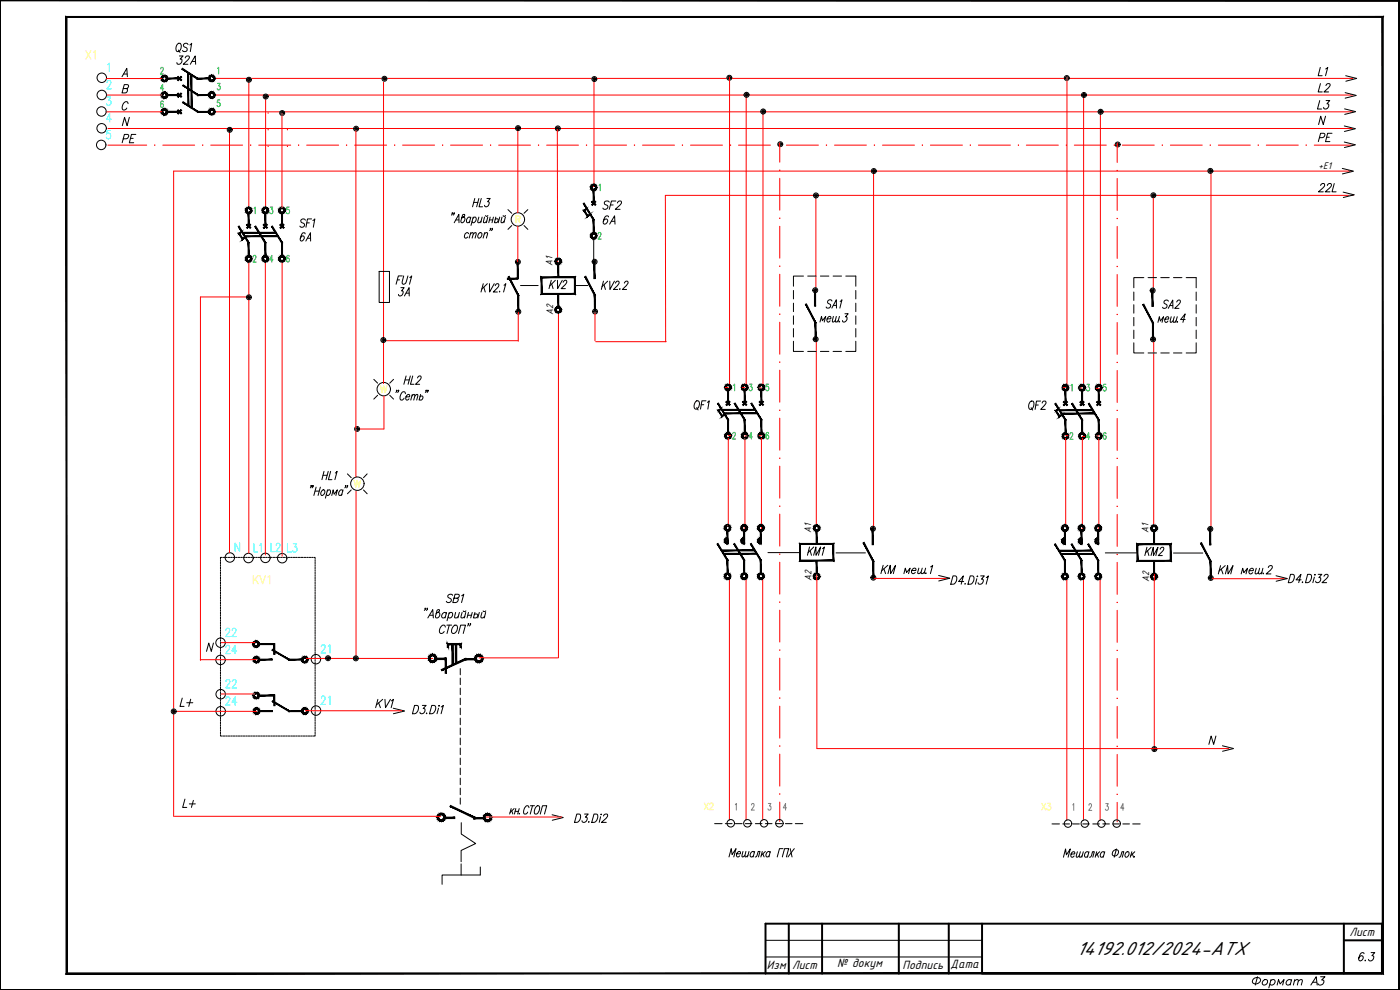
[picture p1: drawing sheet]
<svg xmlns="http://www.w3.org/2000/svg" width="420mm" height="297mm" viewBox="0 0 420 297" stroke-linecap="round" stroke-linejoin="round" font-family="sans-serif">
<defs><g id="words">
<text font-size="7.1" x="374.6" y="297.7">Формат А3</text>
<g font-size="6.2">
<text x="51.5" y="16.9">QS1</text>
<text x="179.6" y="64.2">SF2</text>
<text x="207.1" y="124.2">QF1</text>
<text x="323" y="286.5">14192.012/2024-АТХ</text>
</g>
<text font-size="6.2" fill="#0ff" x="66.7" y="207.8">22</text>
<g font-size="5.7" fill="#ffff7f">
<text x="24.7" y="19">Х1</text>
<text x="74.8" y="176.4">KV1</text>
</g>
<g font-size="5.7">
<text x="51.9" y="20.5">32А</text>
<text x="394.4" y="24">L1</text>
<text x="394.4" y="28.9">L2</text>
<text x="394.1" y="33.9">L3</text>
<text x="35.3" y="44.1">PE</text>
<text x="394.4" y="43.7">PE</text>
<text x="394.4" y="58.9">22L</text>
<text x="140.8" y="63.1">HL3</text>
<text x="88.9" y="69.5">SF1</text>
<text x="179.9" y="68.4">6А</text>
<text x="117.5" y="86.4">FU1</text>
<text x="163.7" y="87.8">KV2</text>
<text x="119.9" y="116.4">HL2</text>
<text x="307.6" y="124.2">QF2</text>
<text x="95.2" y="145">HL1</text>
<text x="74.8" y="166.9">L1</text>
<text x="80.1" y="166.9">L2</text>
<text x="85" y="166.9">L3</text>
<text x="342.2" y="167.9">KM2</text>
<text x="263.2" y="173.2">KM меш.1</text>
<text x="364.4" y="173.6">KM меш.2</text>
<text x="66.3" y="197.2">24</text>
<text x="95.2" y="197.2">21</text>
<text x="52.9" y="213.1">L+</text>
<text x="66.7" y="212.7">24</text>
<text x="111.5" y="213.4">KV1</text>
<text x="53.6" y="243.4">L+</text>
<text x="406.4" y="289.6">6.3</text>
</g>
<g font-size="5.7" fill="#0ff">
<text x="66.3" y="192.3">22</text>
<text x="95.2" y="212.7">21</text>
</g>
<text font-size="5.3" fill="#ffff7f" x="210.3" y="244.1">Х2</text>
<text font-size="4.9" fill="#ff0" x="112.9" y="118.9">W</text>
<text font-size="4.9" fill="#ffff7f" x="311.5" y="244.1">Х3</text>
<g font-size="4">
<text x="405" y="280.7">Лист</text>
<text x="230.2" y="290.6">Изм</text>
<text x="237.7" y="290.6">Лист</text>
<text x="251.2" y="290.3">№ докум</text>
<text x="270.8" y="290.6">Подпись</text>
<text x="285.3" y="290.4">Дата</text>
</g>
<g font-size="3.2">
<text x="395.7" y="50.6">+E1</text>
<text x="165.9" y="79.8" transform="rotate(-90 165.9 79.8)">А1</text>
<text x="166" y="94.4" transform="rotate(-90 166 94.4)">А2</text>
<text x="243.4" y="159.8" transform="rotate(-90 243.4 159.8)">А1</text>
<text x="344.7" y="159.9" transform="rotate(-90 344.7 159.9)">А1</text>
<text x="243.6" y="174.4" transform="rotate(-90 243.6 174.4)">А2</text>
<text x="344.8" y="174.5" transform="rotate(-90 344.8 174.5)">А2</text>
</g>
</g></defs>
<!-- layer: 0 -->
<g fill="#000" stroke="#000" stroke-width=".3">
<path d="M0 .2h419.8zM0 .2h419.9z"/>
<path d="M419.8 .2v296.7zM419.9 .2v296.8z"/>
<path d="M49.4 22.7h.3l-.1 .3zM49.4 22.7v.3h.2zM49 22.7h.4v.3zM49 22.7l.1 .3h.3zM48.7 22.9l.3-.2 .1 .3zM48.7 22.9l.2 .2 .2-.1zM48.7 22.9l.2 .2-.4 .1zM48.5 23.2l.4-.1zM48.5 23.2l.3 .1-.4 .3zM48.4 23.6h.4v-.3zM48.4 23.6h.4l-.3 .3zM48.8 23.6l-.3 .3 .3-.1zM48.5 23.9l.3-.1-.1 .4zM48.8 23.8l-.1 .4 .2-.2zM48.9 24l.1 .4-.3-.2zM48.9 24l.1 .4zM49.1 24.1l.3 .4-.4-.1zM49.1 24.1l.3 .4v-.3zM49.4 24.2l.3 .2-.3 .1zM49.4 24.2l.3 .2zM49.6 24.1l.4 .1-.3 .2zM49.6 24.1l.4 .1-.2-.2zM49.8 24l.4-.1-.2 .3zM49.9 23.8l-.1 .2 .4-.1zM49.9 23.8l.3-.2v.3zM50 23.6l-.1 .2 .3-.2zM50.2 23.2v.4h-.2zM49.9 23.3l.1 .3 .2-.4zM50 22.9l.2 .3-.3 .1zM50 22.9l-.2 .2 .1 .2zM49.7 22.7l.3 .2-.2 .2zM49.7 22.7l-.1 .3 .2 .1z"/>
<path d="M49.4 27.7h.3l-.1 .3zM49.4 27.7v.3h.2zM49 27.7h.4v.3zM49 27.7l.1 .3h.3zM48.7 27.9l.3-.2 .1 .3zM48.7 27.9l.2 .2 .2-.1zM48.7 27.9l.2 .2-.4 .1zM48.5 28.2l.4-.1zM48.5 28.2l.3 .1-.4 .3zM48.4 28.6h.4v-.3zM48.4 28.6h.4l-.3 .3zM48.8 28.6l-.3 .3 .3-.1zM48.5 28.9l.3-.1-.1 .4zM48.8 28.8l-.1 .4 .2-.2zM48.9 29l.1 .4-.3-.2zM48.9 29l.1 .4zM49.1 29.1l.3 .3h-.4zM49.1 29.1l.3 .3v-.2zM49.4 29.2l.3 .2h-.3zM49.4 29.2l.3 .2-.1-.3zM49.6 29.1l.4 .1-.3 .2zM49.6 29.1l.4 .1-.2-.2zM49.8 29l.4-.1-.2 .3zM49.9 28.8l-.1 .2 .4-.1zM49.9 28.8l.3-.2v.3zM50 28.6l-.1 .2 .3-.2zM50.2 28.2v.4h-.2zM49.9 28.3l.1 .3 .2-.4zM50 27.9l.2 .3-.3 .1zM49.8 28.1l.1 .2 .1-.4zM49.7 27.7l.3 .2-.2 .2zM49.7 27.7l-.1 .3 .2 .1z"/>
<path d="M49.4 32.7h.3l-.1 .3zM49.4 32.7v.3h.2zM49 32.7h.4v.3zM49 32.7l.1 .3h.3zM48.7 32.9l.3-.2 .1 .3zM48.7 32.9l.2 .2 .2-.1zM48.7 32.9l.2 .2-.4 .1zM48.5 33.2l.3 .1 .1-.2zM48.5 33.2l.3 .1-.4 .3zM48.4 33.6h.4v-.3zM48.4 33.6h.4l-.3 .3zM48.8 33.6l-.3 .3 .3-.1zM48.5 33.9l.3-.1-.1 .4zM48.8 33.8l-.1 .4 .2-.2zM48.7 34.2l.2-.2 .1 .4zM48.9 34l.1 .4zM49.1 34.1l.3 .3h-.4zM49.1 34.1l.3 .3v-.3zM49.4 34.1l.3 .3h-.3zM49.4 34.1l.3 .3-.1-.3zM49.6 34.1l.4 .1-.3 .2zM49.6 34.1l.4 .1-.2-.2zM49.8 34l.4-.1-.2 .3zM49.9 33.8l-.1 .2 .4-.1zM49.9 33.8l.3-.2v.3zM50 33.6l-.1 .2 .3-.2zM50.2 33.2v.4h-.2zM49.9 33.3l.1 .3 .2-.4zM50 32.9l.2 .3-.3 .1zM50 32.9l-.2 .2 .1 .2zM49.7 32.7l.3 .2-.2 .2zM49.7 32.7l-.1 .3 .2 .1z"/>
<path d="M49.9 23.4v.3l4-.3zM49.9 23.7l4-.3v.3z"/>
<path d="M49.9 28.4v.3l4-.3zM49.9 28.7l4-.3v.3z"/>
<path d="M49.9 33.4v.3l4-.3zM49.9 33.7l4-.3v.3z"/>
<path d="M54.3 32.9l-1 1.1 .2 .2zM54.3 32.9l.2 .2-1 1.1z"/>
<path d="M53.3 29l.2 .2 .8-1.3zM54.3 27.9l.2 .2-1 1.1z"/>
<path d="M53.3 24l.2 .2 .8-1.3zM54.3 22.9l.2 .2-1 1.1z"/>
<path d="M53.5 32.9l-.2 .2 1.2 .9zM53.3 33.1l1.2 .9-.2 .2z"/>
<path d="M53.3 28.1l1.2 .9-1-1.1zM53.3 28.1l1.2 .9-.2 .2z"/>
<path d="M53.5 22.9l-.2 .2 1.2 .9zM53.3 23.1l1.2 .9-.2 .2z"/>
<path d="M54.7 20.5l-.1 .2 4.6 2.7zM54.6 20.7l4.6 2.7-.1 .3zM59.2 23.4l-.1 .3 3.7-.3zM59.1 23.7l3.7-.3v.3z"/>
<path d="M54.9 30.5l-.1 .3 4.6 2.6zM54.8 30.8l4.6 2.6v.3zM59.4 33.4v.3l3.6-.3zM59.4 33.7l3.6-.3v.3z"/>
<path d="M55 25.5l-.2 .2 4.7 2.7zM54.8 25.7l4.7 2.7-.1 .3zM59.5 28.4l-.1 .3 3.6-.4zM59.4 28.7l3.6-.4v.3z"/>
<path d="M56.3 21.8l.3 10v-10zM56.3 21.8l.3 10h-.3z"/>
<path d="M57.3 22.4l.3 10v-10zM57.3 22.4l.3 10h-.3z"/>
<path d="M63.5 22.6l.4 .1-.1 .3zM63.5 22.6v.3l.3 .1zM63.2 22.7l.3-.1v.3zM63.2 22.7l.1 .3 .2-.1zM62.9 22.9l.3-.2 .1 .3zM62.9 22.9l.2 .2 .2-.1zM62.9 22.9l.2 .2-.4 .1zM62.7 23.2l.4-.1zM62.7 23.2l.3 .1-.3 .2zM62.7 23.5h.2l.1-.2zM62.7 23.5h.2l-.2 .4zM62.9 23.5l-.2 .4zM62.7 23.9l.3-.2-.1 .5zM63 23.7l-.1 .5 .2-.3zM63.1 23.9l.1 .4-.3-.1zM63.1 23.9l.1 .4 .1-.2zM63.3 24.1l.2 .3-.3-.1zM63.3 24.1l.2 .3v-.3zM63.5 24.1l.4 .2-.4 .1zM63.5 24.1l.4 .2-.1-.2zM63.8 24.1l.4 .1-.3 .1zM63.8 24.1l.4 .1-.2-.3zM64 23.9h.4l-.2 .3zM64.1 23.7l-.1 .2h.4zM64.1 23.7l.4-.2-.1 .4zM64.2 23.5l-.1 .2 .4-.2zM64.4 23.2l.1 .3h-.3zM64.1 23.3l.1 .2 .2-.3zM64.2 22.9l.2 .3-.3 .1zM64 23.1l.1 .2 .1-.4zM63.9 22.7l.3 .2-.2 .2zM63.9 22.7l-.1 .3 .2 .1z"/>
<path d="M63.5 27.6l.4 .1-.1 .3zM63.5 27.6v.3l.3 .1zM63.2 27.7l.3-.1v.3zM63.2 27.7l.1 .3 .2-.1zM62.9 27.9l.3-.2 .1 .3zM62.9 27.9l.2 .2 .2-.1zM62.9 27.9l.2 .2-.4 .1zM62.7 28.2l.4-.1zM62.7 28.2l.3 .1-.3 .2zM62.7 28.5h.2l.1-.2zM62.7 28.5h.2l-.2 .4zM62.9 28.5l-.2 .4zM62.7 28.9l.3-.2-.1 .5zM63 28.7l-.1 .5 .2-.3zM62.9 29.2l.2-.3 .1 .4zM63.1 28.9l.1 .4 .1-.2zM63.3 29.1l.2 .3-.3-.1zM63.3 29.1l.2 .3v-.3zM63.5 29.1l.4 .2-.4 .1zM63.5 29.1l.4 .2-.1-.2zM63.8 29.1l.4 .1-.3 .1zM63.8 29.1l.4 .1-.2-.3zM64 28.9h.4l-.2 .3zM64.1 28.7l-.1 .2h.4zM64.1 28.7l.4-.2-.1 .4zM64.2 28.5l-.1 .2 .4-.2zM64.4 28.2l.1 .3h-.3zM64.1 28.3l.1 .2 .2-.3zM64.2 27.9l.2 .3-.3 .1zM64.2 27.9l-.2 .2 .1 .2zM63.9 27.7l.3 .2-.2 .2zM63.9 27.7l-.1 .3 .2 .1z"/>
<path d="M63.5 32.6l.4 .1-.1 .3zM63.5 32.6v.3l.3 .1zM63.2 32.7l.3-.1v.3zM63.2 32.7l.1 .3 .2-.1zM62.9 32.9l.3-.2 .1 .3zM62.9 32.9l.2 .2 .2-.1zM62.9 32.9l.2 .2-.4 .1zM62.7 33.2l.4-.1zM62.7 33.2l.3 .1-.3 .2zM62.7 33.5h.2l.1-.2zM62.7 33.5h.2l-.2 .4zM62.9 33.5l-.2 .4zM62.7 33.9l.3-.2-.1 .4zM63 33.7l-.1 .4 .2-.2zM62.9 34.1l.2-.2 .1 .4zM63.1 33.9l.1 .4 .1-.2zM63.3 34.1l.2 .3-.3-.1zM63.3 34.1l.2 .3v-.3zM63.5 34.1l.4 .2-.4 .1zM63.5 34.1l.4 .2-.1-.2zM63.8 34.1h.4l-.3 .2zM63.8 34.1h.4l-.2-.2zM64 33.9h.4l-.2 .2zM64.1 33.7l-.1 .2h.4zM64.1 33.7l.4-.2-.1 .4zM64.2 33.5l-.1 .2 .4-.2zM64.4 33.2l.1 .3h-.3zM64.1 33.3l.1 .2 .2-.3zM64.2 32.9l.2 .3-.3 .1zM64.2 32.9l-.2 .2 .1 .2zM63.9 32.7l.3 .2-.2 .2zM63.9 32.7l-.1 .3 .2 .1z"/>
<path d="M177.3 55.9l.3 .1-.3 .2zM177.3 56.2h.3v-.2zM177.3 56.2h.3l-.3 .4zM177.6 56.2l-.3 .4 .3-.1zM177.3 56.6l.3-.1-.1 .4zM177.6 56.5l-.1 .4 .3-.2zM177.8 56.7v.4l-.3-.2zM177.8 56.7v.4zM177.9 56.8l.3 .3h-.4zM177.9 56.8l.3 .3v-.3zM178.2 56.8l.3 .3h-.3zM178.2 56.8l.3 .3zM178.4 56.8l.4 .1-.3 .2zM178.4 56.8l.4 .1-.2-.2zM178.6 56.7l.4-.1-.2 .3zM178.7 56.5l-.1 .2 .4-.1zM178.7 56.5l.4-.3-.1 .4zM178.8 56.2l-.1 .3 .4-.3zM179 55.9l.1 .3h-.3zM178.7 56l.1 .2 .2-.3zM178.8 55.6l.2 .3-.3 .1zM178.8 55.6l-.2 .2 .1 .2zM178.5 55.4l.3 .2-.2 .2zM178.5 55.4l-.1 .3 .2 .1zM178.2 55.4h.3l-.1 .3zM178.2 55.4v.3h.2zM177.8 55.4h.4v.3zM177.8 55.4l.1 .3h.3zM177.5 55.6l.3-.2 .1 .3zM177.5 55.6l.3 .2 .1-.1zM177.5 55.6l.3 .2-.5 .1zM177.3 55.9l.5-.1z"/>
<path d="M72.6 69.4l-.6 .7 .7-.4zM71.5 70l1.1-.6-.6 .7zM71.5 70l1.4 1.5-.9-1.4zM71.5 70l1.4 1.5-.2 .5zM72.9 71.5l-.2 .5 .9-.9zM72.7 72l.9-.9 .1 .3z"/>
<path d="M72.8 69.7v.3l10-.3zM72.8 70l10-.3v.3z"/>
<path d="M73.4 70.7v.3l10-.3zM73.4 71l10-.3v.3z"/>
<path d="M73.8 62.8l.3 .1-.4 .2zM73.7 63.1h.3l.1-.2zM73.7 63.1h.3l-.2 .4zM74 63.1l-.2 .4 .3-.1zM73.8 63.5l.3-.1-.1 .4zM74.1 63.4l-.1 .4 .2-.2zM74 63.8l.2-.2 .1 .4zM74.2 63.6l.1 .4zM74.4 63.7l.2 .3h-.3zM74.4 63.7l.2 .3v-.3zM74.6 63.7l.4 .3h-.4zM74.6 63.7l.4 .3zM74.8 63.7l.5 .1-.3 .2zM74.8 63.7l.5 .1-.2-.2zM75.1 63.6l.4-.1-.2 .3zM75.2 63.4l-.1 .2 .4-.1zM75.2 63.4l.3-.3v.4zM75.2 63.1v.3l.3-.3zM75.5 62.8v.3h-.3zM75.2 62.9v.2l.3-.3zM75.3 62.5l.2 .3-.3 .1zM75.1 62.7l.1 .2 .1-.4zM75 62.3l.3 .2-.2 .2zM75 62.3l-.2 .3 .3 .1zM74.6 62.2l.4 .1-.2 .3zM74.6 62.2v.3l.2 .1zM74.3 62.3l.3-.1v.3zM74.3 62.3l.1 .3 .2-.1zM74 62.5l.3-.2 .1 .3zM74 62.5l.2 .2 .2-.1zM74 62.5l.2 .2-.4 .1zM73.8 62.8l.3 .1 .1-.2z"/>
<path d="M73.8 77.3l.3 .1-.4 .2zM73.7 77.6h.3l.1-.2zM73.7 77.6h.3l-.2 .4zM74 77.6l-.2 .4 .3-.2zM73.8 78l.3-.2-.1 .5zM74.1 77.8l-.1 .5 .2-.3zM74 78.3l.2-.3 .1 .5zM74.2 78l.1 .5zM74.4 78.2l.2 .3h-.3zM74.4 78.2l.2 .3v-.3zM74.6 78.2l.4 .3h-.4zM74.6 78.2l.4 .3-.2-.3zM74.8 78.2l.5 .1-.3 .2zM74.8 78.2l.5 .1-.2-.3zM75.1 78h.4l-.2 .3zM75.2 77.8l-.1 .2h.4zM75.2 77.8l.3-.2v.4zM75.2 77.6v.2l.3-.2zM75.5 77.3v.3h-.3zM75.2 77.4v.2l.3-.3zM75.3 77l.2 .3-.3 .1zM75.3 77l-.2 .2 .1 .2zM75 76.8l.3 .2-.2 .2zM75 76.8l-.2 .3 .3 .1zM74.6 76.7l.4 .1-.2 .3zM74.6 76.7v.3l.2 .1zM74.3 76.8l.3-.1v.3zM74.3 76.8l.1 .3 .2-.1zM74 77l.3-.2 .1 .3zM74 77l.2 .2 .2-.1zM74 77l.2 .2-.4 .1zM73.8 77.3l.3 .1 .1-.2z"/>
<path d="M74 68.3l.2 .2 .9-1.2zM75.1 67.3l.2 .2-1.1 1z"/>
<path d="M74.5 63.9v4h.3zM74.5 63.9h.3v4z"/>
<path d="M74.5 72.9v4h.3zM74.5 72.9l.3-.1v4.1zM71.5 68l3 4.9 .3-.1zM71.5 68l.3-.2 3 5z"/>
<path d="M74 67.5l1.1 1 .2-.2zM74 67.5l.2-.2 1.1 1z"/>
<path d="M78.8 62.8l.3 .1-.4 .2zM78.7 63.1h.3l.1-.2zM78.7 63.1h.3l-.2 .4zM79 63.1l-.2 .4 .3-.1zM78.8 63.5l.3-.1-.1 .4zM79.1 63.4l-.1 .4 .2-.2zM79 63.8l.2-.2 .1 .4zM79.2 63.6l.1 .4 .1-.3zM79.4 63.7l.2 .3h-.3zM79.4 63.7l.2 .3v-.3zM79.6 63.7l.4 .3h-.4zM79.6 63.7l.4 .3zM79.8 63.7l.5 .1-.3 .2zM79.8 63.7l.5 .1-.2-.2zM80.1 63.6l.4-.1-.2 .3zM80.2 63.4l-.1 .2 .4-.1zM80.2 63.4l.3-.3v.4zM80.2 63.1v.3l.3-.3zM80.5 62.8v.3h-.3zM80.2 62.9v.2l.3-.3zM80.3 62.5l.2 .3-.3 .1zM80.3 62.5l-.2 .2 .1 .2zM80 62.3l.3 .2-.2 .2zM80 62.3l-.2 .3 .3 .1zM79.6 62.2l.4 .1-.2 .3zM79.6 62.2v.3l.2 .1zM79.3 62.3l.3-.1v.3zM79.3 62.3l.3 .2zM79 62.5l.3-.2 .1 .3zM79 62.5l.2 .2 .2-.1zM79 62.5l.2 .2-.4 .1zM78.8 62.8l.3 .1 .1-.2z"/>
<path d="M78.8 77.3l.3 .1-.4 .2zM78.7 77.6h.3l.1-.2zM78.7 77.6h.3l-.2 .4zM79 77.6l-.2 .4 .3-.2zM78.8 78l.3-.2-.1 .5zM79.1 77.8l-.1 .5 .2-.3zM79 78.3l.2-.3 .1 .5zM79.2 78l.1 .5 .1-.3zM79.4 78.2l.2 .3h-.3zM79.4 78.2l.2 .3v-.3zM79.6 78.2l.4 .3h-.4zM79.6 78.2l.4 .3-.2-.3zM79.8 78.2l.5 .1-.3 .2zM79.8 78.2l.5 .1-.2-.3zM80.1 78h.4l-.2 .3zM80.2 77.8l-.1 .2h.4zM80.2 77.8l.3-.2v.4zM80.2 77.6v.2l.3-.2zM80.5 77.3v.3h-.3zM80.2 77.4v.2l.3-.3zM80.3 77l.2 .3-.3 .1zM80.3 77l-.2 .2 .1 .2zM80 76.8l.3 .2-.2 .2zM80 76.8l-.2 .3 .3 .1zM79.6 76.7l.4 .1-.2 .3zM79.6 76.7v.3l.2 .1zM79.3 76.8l.3-.1v.3zM79.3 76.8l.1 .3 .2-.1zM79 77l.3-.2 .1 .3zM79 77l.2 .2 .2-.1zM79 77l.2 .2-.4 .1zM78.8 77.3l.3 .1 .1-.2z"/>
<path d="M80.1 67.3l-1.1 1 .2 .2zM80.1 67.3l.2 .2-1.1 1z"/>
<path d="M79.5 63.9v4h.3zM79.5 63.9h.3v4z"/>
<path d="M79.5 72.9v4h.3zM79.5 72.9l.3-.1v4.1zM76.5 68l3 4.9 .3-.1zM76.5 68l.3-.2 3 5z"/>
<path d="M79 67.5l1.1 1 .2-.2zM79 67.5l.2-.2 1.1 1z"/>
<path d="M83.8 62.8l.3 .1-.4 .2zM83.7 63.1h.3l.1-.2zM83.7 63.1h.3l-.2 .4zM84 63.1l-.2 .4 .3-.1zM83.8 63.5l.3-.1-.1 .4zM84.1 63.4l-.1 .4 .2-.2zM84 63.8l.2-.2 .1 .4zM84.2 63.6l.1 .4 .1-.3zM84.4 63.7l.2 .3h-.3zM84.4 63.7l.2 .3v-.3zM84.6 63.7l.4 .3h-.4zM84.6 63.7l.4 .3-.1-.3zM84.9 63.7l.4 .1-.3 .2zM84.9 63.7l.4 .1-.3-.2zM85 63.6l.5-.1-.2 .3zM85.2 63.4l-.2 .2 .5-.1zM85.2 63.4l.3-.3v.4zM85.2 63.1v.3l.3-.3zM85.5 62.8v.3h-.3zM85.2 62.9v.2l.3-.3zM85.3 62.5l.2 .3-.3 .1zM85.3 62.5l-.3 .2 .2 .2zM85 62.3l.3 .2-.3 .2zM85 62.3v.4zM84.6 62.2l.4 .1-.1 .3zM84.6 62.2v.3l.3 .1zM84.3 62.3l.3-.1v.3zM84.3 62.3l.3 .2zM84 62.5l.3-.2 .1 .3zM84 62.5l.2 .2 .2-.1zM84 62.5l.2 .2-.4 .1zM83.8 62.8l.3 .1 .1-.2z"/>
<path d="M83.8 77.3l.3 .1-.4 .2zM83.7 77.6h.3l.1-.2zM83.7 77.6h.3l-.2 .4zM84 77.6l-.2 .4 .3-.2zM83.8 78l.3-.2-.1 .5zM84.1 77.8l-.1 .5 .2-.3zM84 78.3l.2-.3 .1 .5zM84.2 78l.1 .5 .1-.3zM84.4 78.2l.2 .3h-.3zM84.4 78.2l.2 .3v-.3zM84.6 78.2l.4 .3h-.4zM84.6 78.2l.4 .3-.1-.3zM84.9 78.2l.4 .1-.3 .2zM84.9 78.2l.4 .1-.3-.3zM85 78h.5l-.2 .3zM85.2 77.8l-.2 .2h.5zM85.2 77.8l.3-.2v.4zM85.2 77.6v.2l.3-.2zM85.5 77.3v.3h-.3zM85.2 77.4v.2l.3-.3zM85.3 77l.2 .3-.3 .1zM85.3 77l-.3 .2 .2 .2zM85 76.8l.3 .2-.3 .2zM85 76.8v.4zM84.6 76.7l.4 .1-.1 .3zM84.6 76.7v.3l.3 .1zM84.3 76.8l.3-.1v.3zM84.3 76.8l.1 .3 .2-.1zM84 77l.3-.2 .1 .3zM84 77l.2 .2 .2-.1zM84 77l.2 .2-.4 .1zM83.8 77.3l.3 .1 .1-.2z"/>
<path d="M85 67.3l-1 1 .2 .2zM85 67.3l.3 .2-1.1 1z"/>
<path d="M84.5 63.9v4h.3zM84.5 63.9h.3v4z"/>
<path d="M84.5 72.9v4h.3zM84.5 72.9l.3-.1v4.1zM81.5 68l3 4.9 .3-.1zM81.5 68l.2-.2 3.1 5z"/>
<path d="M84 67.5l1 1 .3-.2zM84 67.5l.2-.2 1.1 1z"/>
<path d="M176.1 62.5l-.6 .7 .7-.4zM175.1 63.1l1-.6-.6 .7zM175.1 63.1l1.3 1.6-.9-1.5zM175.1 63.1l1.3 1.6-.1 .4zM176.4 64.7l-.1 .4 .8-.9zM176.3 65.1l.8-.9 .1 .3z"/>
<path d="M177.3 70.4l.3 .1-.3 .2zM177.3 70.7h.3v-.2zM177.3 70.7h.3l-.3 .4zM177.6 70.7l-.3 .4 .3-.1zM177.3 71.1l.3-.1-.1 .4zM177.6 71l-.1 .4 .3-.3zM177.8 71.1v.5l-.3-.2zM177.8 71.1v.5zM177.9 71.3l.3 .4-.4-.1zM177.9 71.3l.3 .4v-.4zM178.2 71.3l.3 .3-.3 .1zM178.2 71.3l.3 .3-.1-.3zM178.4 71.3l.4 .1-.3 .2zM178.4 71.3l.4 .1-.2-.3zM178.6 71.1h.4l-.2 .3zM178.7 71l-.1 .1h.4zM178.7 71l.4-.3-.1 .4zM178.8 70.7l-.1 .3 .4-.3zM179 70.4l.1 .3h-.3zM178.7 70.5l.1 .2 .2-.3zM178.8 70.1l.2 .3-.3 .1zM178.8 70.1l-.2 .2 .1 .2zM178.5 69.9l.3 .2-.2 .2zM178.5 69.9l-.1 .3 .2 .1zM178.2 69.8l.3 .1-.1 .3zM178.2 69.8v.3l.2 .1zM177.8 69.9l.4-.1v.3zM177.8 69.9l.1 .3 .3-.1zM177.5 70.1l.3-.2 .1 .3zM177.5 70.1l.3 .2 .1-.1zM177.5 70.1l.3 .2-.5 .1zM177.3 70.4l.3 .1 .2-.2z"/>
<path d="M178 57v4h.3zM178 57h.3v4z"/>
<path d="M178 66v4h.3zM178 66l.3-.1v4.1zM175 61.1l3 4.9 .3-.1zM175 61.1l.3-.2 3 5z"/>
<path d="M155.2 79v4.6h.3zM155.2 79h.3v4.6z"/>
<path d="M155.4 88.7v4.8h.3zM155.4 88.7l.3-.1v4.9zM152.5 83.1l2.9 5.6 .3-.1zM152.5 83.1l.3-.2 2.9 5.7z"/>
<path d="M152.3 83.8h3.1v-.3zM152.3 83.5h3.1l-3.1 .3z"/>
<path d="M178.2 79v4.6h.4zM178.2 79h.4v4.6z"/>
<path d="M178.4 88.6v4.8h.3zM178.4 88.6h.3v4.8zM175.5 83l2.9 5.6h.3zM175.5 83l.3-.1 2.9 5.7z"/>
<path d="M244.4 87.2v4.6h.4zM244.4 87.2h.4v4.6z"/>
<path d="M345.7 87.3v4.6h.3zM345.7 87.3h.3v4.6z"/>
<path d="M217.7 115.9l.2 .1-.3 .2zM217.6 116.2h.3v-.2zM217.6 116.2h.3l-.2 .4zM217.9 116.2l-.2 .4 .2-.1zM217.7 116.6l.2-.1-.1 .4zM217.9 116.5l-.1 .4 .3-.2zM217.8 116.9l.3-.2v.4zM218.1 116.7v.4l.2-.3zM218.3 116.8l.2 .4-.4-.1zM218.3 116.8l.2 .4zM218.5 116.9l.3 .2-.3 .1zM218.5 116.9l.3 .2-.1-.3zM218.7 116.8l.4 .1-.3 .2zM218.7 116.8l.4 .1-.2-.2zM218.9 116.7l.4-.1-.2 .3zM219 116.5l-.1 .2 .4-.1zM219 116.5l.4-.3-.1 .4zM219.1 116.2l-.1 .3 .4-.3zM219.3 115.9l.1 .3h-.3zM219 116l.1 .2 .2-.3zM219.1 115.6l.2 .3-.3 .1zM219.1 115.6l-.2 .2 .1 .2zM218.8 115.4l.3 .2-.2 .2zM218.8 115.4l.1 .4zM218.5 115.3l.3 .1-.1 .3zM218.5 115.3v.3l.2 .1zM218.1 115.4l.4-.1v.3zM218.1 115.4l.4 .2zM217.8 115.6l.3-.2 .2 .3zM217.8 115.6l.3 .2 .2-.1zM217.8 115.6l.3 .2-.4 .1zM217.7 115.9l.2 .1 .2-.2z"/>
<path d="M222.7 115.9l.2 .1-.3 .2zM222.6 116.2h.3v-.2zM222.6 116.2h.3l-.2 .4zM222.9 116.2l-.2 .4 .2-.1zM222.7 116.6l.2-.1-.1 .4zM222.9 116.5l-.1 .4 .3-.2zM222.8 116.9l.3-.2v.4zM223.1 116.7v.4l.2-.3zM223.3 116.8l.2 .4-.4-.1zM223.3 116.8l.2 .4zM223.5 116.9l.4 .2-.4 .1zM223.5 116.9l.4 .2-.2-.3zM223.7 116.8l.4 .1-.2 .2zM223.7 116.8l.4 .1-.2-.2zM223.9 116.7l.4-.1-.2 .3zM224 116.5l-.1 .2 .4-.1zM224 116.5l.4-.3-.1 .4zM224.1 116.2l-.1 .3 .4-.3zM224.3 115.9l.1 .3h-.3zM224 116l.1 .2 .2-.3zM224.1 115.6l.2 .3-.3 .1zM224.1 115.6l-.2 .2 .1 .2zM223.9 115.4l.2 .2-.2 .2zM223.9 115.4l-.2 .3 .2 .1zM223.5 115.3l.4 .1-.2 .3zM223.5 115.3v.3l.2 .1zM223.1 115.4l.4-.1v.3zM223.1 115.4l.4 .2zM222.8 115.6l.3-.2 .2 .3zM222.8 115.6l.3 .2 .2-.1zM222.8 115.6l.3 .2-.4 .1zM222.7 115.9l.2 .1 .2-.2z"/>
<path d="M227.7 115.9l.2 .1-.3 .2zM227.6 116.2h.3v-.2zM227.6 116.2h.3l-.2 .4zM227.9 116.2l-.2 .4 .2-.1zM227.7 116.6l.2-.1-.1 .4zM227.9 116.5l-.1 .4 .2-.2zM227.8 116.9l.2-.2 .1 .4zM228 116.7l.1 .4 .2-.3zM228.3 116.8l.2 .4-.4-.1zM228.3 116.8l.2 .4zM228.5 116.9l.4 .2-.4 .1zM228.5 116.9l.4 .2-.2-.3zM228.7 116.8l.5 .1-.3 .2zM228.7 116.8l.5 .1-.3-.2zM228.9 116.7l.4-.1-.1 .3zM229.1 116.5l-.2 .2 .4-.1zM229.1 116.5l.3-.3-.1 .4zM229.1 116.2v.3l.3-.3zM229.3 115.9l.1 .3h-.3zM229.1 116v.2l.2-.3zM229.2 115.6l.1 .3-.2 .1zM229.2 115.6l-.3 .2 .2 .2zM228.9 115.4l.3 .2-.3 .2zM228.9 115.4l-.2 .3 .2 .1zM228.5 115.3l.4 .1-.2 .3zM228.5 115.3v.3l.2 .1zM228.1 115.4l.4-.1v.3zM228.1 115.4l.4 .2zM227.8 115.6l.3-.2 .2 .3zM227.8 115.6l.2 .2 .3-.1zM227.8 115.6l.2 .2-.3 .1zM227.7 115.9l.2 .1 .1-.2z"/>
<path d="M244.6 96.9v4.8h.3zM244.6 96.9l.3-.1v4.9zM241.7 91.3l2.9 5.6 .3-.1zM241.7 91.3l.3-.1 2.9 5.6z"/>
<path d="M318.9 116l.3 .1-.3 .2zM318.9 116.3h.3v-.2zM318.9 116.3h.3l-.3 .4zM319.2 116.3l-.3 .4zM318.9 116.7l.3-.2-.1 .5zM319.2 116.5l-.1 .5 .2-.3zM319.3 116.7l.1 .5-.3-.2zM319.3 116.7l.1 .5 .1-.3zM319.5 116.9l.2 .3h-.3zM319.5 116.9l.2 .3v-.3zM319.7 116.9l.4 .3h-.4zM319.7 116.9l.4 .3-.1-.3zM320 116.9l.4 .1-.3 .2zM320 116.9l.4 .1-.2-.3zM320.2 116.7h.4l-.2 .3zM320.3 116.5l-.1 .2h.4zM320.3 116.5l.3-.2v.4zM320.3 116.3v.2l.3-.2zM320.6 116v.3h-.3zM320.3 116.1v.2l.3-.3zM320.4 115.7l.2 .3-.3 .1zM320.2 115.9l.1 .2 .1-.4zM320.1 115.5l.3 .2-.2 .2zM320.1 115.5l.1 .4zM319.7 115.4l.4 .1-.1 .3zM319.7 115.4v.3l.3 .1zM319.4 115.5l.3-.1v.3zM319.4 115.5l.1 .3 .2-.1zM319.1 115.7l.3-.2 .1 .3zM319.1 115.7l.2 .2 .2-.1zM319.1 115.7l.2 .2-.4 .1zM318.9 116l.3 .1 .1-.2z"/>
<path d="M323.9 116l.3 .1-.4 .2zM323.8 116.3h.3l.1-.2zM323.8 116.3h.3l-.2 .4zM324.1 116.3l-.2 .4zM323.9 116.7l.3-.2-.1 .5zM324.2 116.5l-.1 .5 .2-.3zM324.3 116.7l.1 .5-.3-.2zM324.3 116.7l.1 .5 .1-.3zM324.5 116.9l.2 .3h-.3zM324.5 116.9l.2 .3v-.3zM324.7 116.9l.4 .3h-.4zM324.7 116.9l.4 .3-.1-.3zM325 116.9l.4 .1-.3 .2zM325 116.9l.4 .1-.2-.3zM325.2 116.7h.4l-.2 .3zM325.3 116.5l-.1 .2h.4zM325.3 116.5l.4-.2-.1 .4zM325.4 116.3l-.1 .2 .4-.2zM325.6 116l.1 .3h-.3zM325.3 116.1l.1 .2 .2-.3zM325.4 115.7l.2 .3-.3 .1zM325.2 115.9l.1 .2 .1-.4zM325.1 115.5l.3 .2-.2 .2zM325.1 115.5l.1 .4zM324.7 115.4l.4 .1-.1 .3zM324.7 115.4v.3l.3 .1zM324.4 115.5l.3-.1v.3zM324.4 115.5l.1 .3 .2-.1zM324.1 115.7l.3-.2 .1 .3zM324.1 115.7l.2 .2 .2-.1zM324.1 115.7l.2 .2-.4 .1zM323.9 116l.3 .1 .1-.2z"/>
<path d="M328.9 116l.3 .1-.4 .2zM328.8 116.3h.3l.1-.2zM328.8 116.3h.3l-.2 .4zM329.1 116.3l-.2 .4zM328.9 116.7l.3-.2-.1 .5zM329.2 116.5l-.1 .5 .2-.3zM329.1 117l.2-.3 .1 .5zM329.3 116.7l.1 .5 .1-.3zM329.5 116.9l.2 .3h-.3zM329.5 116.9l.2 .3v-.3zM329.7 116.9l.4 .3h-.4zM329.7 116.9l.4 .3-.1-.3zM330 116.9l.4 .1-.3 .2zM330 116.9l.4 .1-.2-.3zM330.2 116.7h.4l-.2 .3zM330.3 116.5l-.1 .2h.4zM330.3 116.5l.4-.2-.1 .4zM330.4 116.3l-.1 .2 .4-.2zM330.6 116l.1 .3h-.3zM330.3 116.1l.1 .2 .2-.3zM330.4 115.7l.2 .3-.3 .1zM330.4 115.7l-.2 .2 .1 .2zM330.1 115.5l.3 .2-.2 .2zM330.1 115.5l-.1 .3 .2 .1zM329.7 115.4l.4 .1-.1 .3zM329.7 115.4v.3l.3 .1zM329.4 115.5l.3-.1v.3zM329.4 115.5l.1 .3 .2-.1zM329.1 115.7l.3-.2 .1 .3zM329.1 115.7l.2 .2 .2-.1zM329.1 115.7l.2 .2-.4 .1zM328.9 116l.3 .1 .1-.2z"/>
<path d="M345.9 97v4.8h.3zM345.9 97l.3-.1v4.9zM343 91.4l2.9 5.6 .3-.1zM343 91.4l.3-.1 2.9 5.6z"/>
<path d="M216.4 122.5l-.6 .7 .8-.4zM215.4 123.1l1-.6-.6 .7zM215.4 123.1l1.3 1.6-.9-1.5zM215.4 123.1l1.3 1.6-.1 .4zM216.7 124.7l-.1 .4 .8-.9zM217.4 124.2l.2 .3-1 .6z"/>
<path d="M216.7 122.8v.3l10-.3zM216.7 123.1l10-.3v.3z"/>
<path d="M217.3 123.9v.2l10-.2zM217.3 124.1l10-.2v.2z"/>
<path d="M217.7 130.4l.2 .1-.3 .3zM217.6 130.8h.3v-.3zM217.6 130.8h.3l-.2 .3zM217.9 130.8l-.2 .3zM217.7 131.1l.2-.1-.1 .4zM217.9 131l-.1 .4 .3-.2zM218.1 131.2v.4l-.3-.2zM218.1 131.2v.4l.2-.3zM218.3 131.3l.2 .3h-.4zM218.3 131.3l.2 .3v-.3zM218.5 131.3l.3 .3h-.3zM218.5 131.3l.3 .3-.1-.3zM218.7 131.3l.4 .1-.3 .2zM218.7 131.3l.4 .1-.2-.2zM218.9 131.2l.4-.1-.2 .3zM219 131l-.1 .2 .4-.1zM219 131l.4-.2-.1 .3zM219.1 130.8l-.1 .2 .4-.2zM219.3 130.4l.1 .4h-.3zM219 130.5l.1 .3 .2-.4zM219.1 130.1l.2 .3-.3 .1zM219.1 130.1l-.2 .2 .1 .2zM218.8 129.9l.3 .2-.2 .2zM218.8 129.9l.1 .4zM218.5 129.9h.3l-.1 .3zM218.5 129.9v.3h.2zM218.1 129.9h.4v.3zM218.1 129.9l.2 .3h.2zM217.8 130.1l.3-.2 .2 .3zM217.8 130.1l.3 .2 .2-.1zM217.8 130.1l.3 .2-.4 .1zM217.7 130.4l.4-.1z"/>
<path d="M217.8 121.4l.3 .3 .8-1.3zM218.9 120.4l.2 .2-1 1.1z"/>
<path d="M218.4 117v4h.3zM218.4 117h.3v4z"/>
<path d="M218.4 126.1v3.9h.3zM218.4 126.1l.3-.1v4zM215.3 121.1l3.1 5 .3-.1zM215.3 121.1l.3-.2 3.1 5.1z"/>
<path d="M217.8 120.6l1.1 1.1 .2-.3zM218.1 120.4l1 1-1.3-.8z"/>
<path d="M222.7 130.4l.2 .1-.3 .3zM222.6 130.8h.3v-.3zM222.6 130.8h.3l-.2 .3zM222.9 130.8l-.2 .3zM222.7 131.1l.2-.1-.1 .4zM222.9 131l-.1 .4 .3-.2zM222.8 131.4l.3-.2v.4zM223.1 131.2v.4l.2-.3zM223.3 131.3l.2 .3h-.4zM223.3 131.3l.2 .3v-.3zM223.5 131.3l.4 .3h-.4zM223.5 131.3l.4 .3-.2-.3zM223.7 131.3l.4 .1-.2 .2zM223.7 131.3l.4 .1-.2-.2zM223.9 131.2l.4-.1-.2 .3zM224 131l-.1 .2 .4-.1zM224 131l.4-.2-.1 .3zM224.1 130.8l-.1 .2 .4-.2zM224.3 130.4l.1 .4h-.3zM224 130.5l.1 .3 .2-.4zM224.1 130.1l.2 .3-.3 .1zM224.1 130.1l-.2 .2 .1 .2zM223.9 129.9l.2 .2-.2 .2zM223.9 129.9l-.2 .3 .2 .1zM223.5 129.9h.4l-.2 .3zM223.5 129.9v.3h.2zM223.1 129.9h.4v.3zM223.1 129.9l.2 .3h.2zM222.8 130.1l.3-.2 .2 .3zM222.8 130.1l.3 .2 .2-.1zM222.8 130.1l.3 .2-.4 .1zM222.7 130.4l.4-.1z"/>
<path d="M222.8 121.4l.3 .3 .8-1.3zM223.9 120.4l.2 .2-1 1.1z"/>
<path d="M223.4 117v4h.2zM223.4 117h.2v4z"/>
<path d="M223.4 126.1v3.9h.2zM223.4 126.1l.2-.1v4zM220.3 121.1l3.1 5 .2-.1zM220.3 121.1l.3-.2 3 5.1z"/>
<path d="M222.8 120.6l1.1 1.1 .2-.3zM222.8 120.6l.3-.2 1 1z"/>
<path d="M227.7 130.4l.2 .1-.3 .3zM227.6 130.8h.3v-.3zM227.6 130.8h.3l-.2 .3zM227.9 130.8l-.2 .3zM227.7 131.1l.2-.1-.1 .4zM227.9 131l-.1 .4 .2-.2zM228 131.2l.1 .4-.3-.2zM228 131.2l.1 .4 .2-.3zM228.3 131.3l.2 .3h-.4zM228.3 131.3l.2 .3v-.3zM228.5 131.3l.4 .3h-.4zM228.5 131.3l.4 .3-.2-.3zM228.7 131.3l.5 .1-.3 .2zM228.7 131.3l.5 .1-.3-.2zM228.9 131.2l.4-.1-.1 .3zM229.1 131l-.2 .2 .4-.1zM229.1 131l.3-.2-.1 .3zM229.1 130.8v.2l.3-.2zM229.3 130.4l.1 .4h-.3zM229.1 130.5v.3l.2-.4zM229.2 130.1l.1 .3-.2 .1zM229.2 130.1l-.3 .2 .2 .2zM228.9 129.9l.3 .2-.3 .2zM228.9 129.9l-.2 .3 .2 .1zM228.5 129.9h.4l-.2 .3zM228.5 129.9v.3h.2zM228.1 129.9h.4v.3zM228.1 129.9l.2 .3h.2zM227.8 130.1l.3-.2 .2 .3zM227.8 130.1l.2 .2 .3-.1zM227.8 130.1l.2 .2-.3 .1zM227.7 130.4l.3-.1z"/>
<path d="M227.8 121.4l.2 .3 .9-1.3zM228.9 120.4l.3 .2-1.2 1.1z"/>
<path d="M228.3 117v4h.3zM228.3 117h.3v4z"/>
<path d="M228.3 126.1v3.9h.3zM228.3 126.1l.3-.1v4zM225.4 121.1l2.9 5 .3-.1zM225.4 121.1l.2-.2 3 5.1z"/>
<path d="M227.8 120.6l1.1 1.1 .3-.3zM228 120.4l1.2 1-1.4-.8z"/>
<path d="M317.7 122.6l-.6 .7 .7-.5zM316.7 123.2l1-.6-.6 .7zM316.7 123.2l1.3 1.5-.9-1.4zM316.7 123.2l1.3 1.5-.2 .5zM318 124.7l-.2 .5 .9-.9zM318.7 124.3l.2 .3-1.1 .6z"/>
<path d="M318 122.9v.3l10-.3zM318 123.2l10-.3v.3z"/>
<path d="M318.6 123.9v.3l9.9-.3zM318.6 124.2l9.9-.3v.3z"/>
<path d="M318.9 130.5l.3 .1-.3 .2zM318.9 130.8h.3v-.2zM318.9 130.8h.3l-.3 .4zM319.2 130.8l-.3 .4zM318.9 131.2l.3-.2-.1 .5zM319.2 131l-.1 .5 .2-.2zM319.1 131.5l.2-.2 .1 .3zM319.3 131.3l.1 .3 .1-.2zM319.5 131.4l.2 .3-.3-.1zM319.5 131.4l.2 .3v-.3zM319.7 131.4l.4 .2-.4 .1zM319.7 131.4l.4 .2-.1-.2zM320 131.4l.4 .1-.3 .1zM320 131.4l.4 .1-.2-.2zM320.2 131.3l.4-.1-.2 .3zM320.3 131l-.1 .3 .4-.1zM320.3 131l.3-.2v.4zM320.3 130.8v.2l.3-.2zM320.6 130.5v.3h-.3zM320.3 130.6v.2l.3-.3zM320.4 130.2l.2 .3-.3 .1zM320.4 130.2l-.2 .2 .1 .2zM320.1 130l.3 .2-.2 .2zM320.1 130l.1 .4zM319.7 129.9l.4 .1-.1 .2zM319.7 129.9v.3h.3zM319.4 130l.3-.1v.3zM319.4 130l.3 .2zM319.1 130.2l.3-.2 .1 .2zM319.1 130.2l.2 .2 .2-.2zM319.1 130.2l.2 .2-.4 .1zM318.9 130.5l.3 .1 .1-.2z"/>
<path d="M319.1 121.5l.2 .2 .9-1.3zM320.2 120.4l.2 .2-1.1 1.1z"/>
<path d="M319.6 117.1v4h.3zM319.6 117.1h.3v4z"/>
<path d="M319.6 126.1v4h.3zM319.6 126.1l.3-.1v4.1zM316.6 121.1l3 5 .3-.1zM316.6 121.1l.3-.1 3 5z"/>
<path d="M319.1 120.6l1.1 1.1 .2-.2zM319.1 120.6l.2-.2 1.1 1.1z"/>
<path d="M323.9 130.5l.3 .1-.4 .2zM323.8 130.8h.3l.1-.2zM323.8 130.8h.3l-.2 .4zM324.1 130.8l-.2 .4zM323.9 131.2l.3-.2-.1 .5zM324.2 131l-.1 .5 .2-.2zM324.1 131.5l.2-.2 .1 .3zM324.3 131.3l.1 .3 .1-.2zM324.5 131.4l.2 .3-.3-.1zM324.5 131.4l.2 .3v-.3zM324.7 131.4l.4 .2-.4 .1zM324.7 131.4l.4 .2-.1-.2zM325 131.4l.4 .1-.3 .1zM325 131.4l.4 .1-.2-.2zM325.2 131.3l.4-.1-.2 .3zM325.3 131l-.1 .3 .4-.1zM325.3 131l.4-.2-.1 .4zM325.4 130.8l-.1 .2 .4-.2zM325.6 130.5l.1 .3h-.3zM325.3 130.6l.1 .2 .2-.3zM325.4 130.2l.2 .3-.3 .1zM325.4 130.2l-.2 .2 .1 .2zM325.1 130l.3 .2-.2 .2zM325.1 130l.1 .4zM324.7 129.9l.4 .1-.1 .2zM324.7 129.9v.3h.3zM324.4 130l.3-.1v.3zM324.4 130l.3 .2zM324.1 130.2l.3-.2 .1 .2zM324.1 130.2l.2 .2 .2-.2zM324.1 130.2l.2 .2-.4 .1zM323.9 130.5l.3 .1 .1-.2z"/>
<path d="M324.1 121.5l.2 .2 .9-1.3zM325.2 120.4l.2 .2-1.1 1.1z"/>
<path d="M324.6 117.1v4h.3zM324.6 117.1h.3v4z"/>
<path d="M324.6 126.1v4h.3zM324.6 126.1l.3-.1v4.1zM321.6 121.1l3 5 .3-.1zM321.6 121.1l.3-.1 3 5z"/>
<path d="M324.1 120.6l1.1 1.1 .2-.2zM324.1 120.6l.2-.2 1.1 1.1z"/>
<path d="M328.9 130.5l.3 .1-.4 .2zM328.8 130.8h.3l.1-.2zM328.8 130.8h.3l-.2 .4zM329.1 130.8l-.2 .4zM328.9 131.2l.3-.2-.1 .5zM329.2 131l-.1 .5 .2-.2zM329.1 131.5l.2-.2 .1 .3zM329.3 131.3l.1 .3 .1-.2zM329.5 131.4l.2 .3-.3-.1zM329.5 131.4l.2 .3v-.3zM329.7 131.4l.4 .2-.4 .1zM329.7 131.4l.4 .2-.1-.2zM330 131.4l.4 .1-.3 .1zM330 131.4l.4 .1-.2-.2zM330.2 131.3l.4-.1-.2 .3zM330.3 131l-.1 .3 .4-.1zM330.3 131l.4-.2-.1 .4zM330.4 130.8l-.1 .2 .4-.2zM330.6 130.5l.1 .3h-.3zM330.3 130.6l.1 .2 .2-.3zM330.4 130.2l.2 .3-.3 .1zM330.4 130.2l-.2 .2 .1 .2zM330.1 130l.3 .2-.2 .2zM330.1 130l-.1 .2 .2 .2zM329.7 129.9l.4 .1-.1 .2zM329.7 129.9v.3h.3zM329.4 130l.3-.1v.3zM329.4 130l.3 .2zM329.1 130.2l.3-.2 .1 .2zM329.1 130.2l.2 .2 .2-.2zM329.1 130.2l.2 .2-.4 .1zM328.9 130.5l.3 .1 .1-.2z"/>
<path d="M329.1 121.5l.2 .2 .9-1.3zM330.2 120.4l.2 .2-1.1 1.1z"/>
<path d="M329.6 117.1v4h.3zM329.6 117.1h.3v4z"/>
<path d="M329.6 126.1v4h.3zM329.6 126.1l.3-.1v4.1zM326.6 121.1l3 5 .3-.1zM326.6 121.1l.3-.1 3 5z"/>
<path d="M329.1 120.6l1.1 1.1 .2-.2zM329.1 120.6l.2-.2 1.1 1.1z"/>
<path d="M217.5 158.1l.3 .1-.4 .2zM217.4 158.4h.4v-.2zM217.4 158.4h.4l-.3 .3zM217.8 158.4l-.3 .3 .3-.1zM217.5 158.7l.3-.1-.1 .4zM217.8 158.6l-.1 .4 .2-.2zM217.7 159l.2-.2 .1 .4zM217.9 158.8l.1 .4zM218.1 158.9l.3 .4-.4-.1zM218.1 158.9l.3 .4v-.3zM218.4 159l.3 .2-.3 .1zM218.4 159l.3 .2-.1-.3zM218.6 158.9l.4 .1-.3 .2zM218.6 158.9l.4 .1-.2-.2zM218.8 158.8l.4-.1-.2 .3zM218.9 158.6l-.1 .2 .4-.1zM218.9 158.6l.3-.2v.3zM218.9 158.4v.2l.3-.2zM219.2 158.1v.3h-.3zM218.9 158.2v.2l.3-.3zM219 157.8l.2 .3-.3 .1zM219 157.8l-.2 .2 .1 .2zM218.7 157.6l.3 .2-.2 .2zM218.7 157.6l-.1 .2 .2 .2zM218.4 157.5l.3 .1-.1 .2zM218.4 157.5v.3h.2zM218 157.6l.4-.1v.3zM218 157.6l.1 .2h.3zM217.7 157.8l.3-.2 .1 .2zM217.7 157.8l.2 .2 .2-.2zM217.7 157.8l.2 .2-.4 .1zM217.5 158.1l.3 .1 .1-.2z"/>
<path d="M222.5 158.1l.3 .1-.3 .2zM222.5 158.4h.3v-.2zM222.5 158.4h.3l-.3 .3zM222.8 158.4l-.3 .3 .3-.1zM222.5 158.7l.3-.1-.1 .4zM222.8 158.6l-.1 .4 .2-.2zM222.7 159l.2-.2 .1 .4zM222.9 158.8l.1 .4zM223.1 158.9l.3 .4-.4-.1zM223.1 158.9l.3 .4v-.3zM223.4 159l.3 .2-.3 .1zM223.4 159l.3 .2-.1-.3zM223.6 158.9l.4 .1-.3 .2zM223.6 158.9l.4 .1-.2-.2zM223.8 158.8l.4-.1-.2 .3zM223.9 158.6l-.1 .2 .4-.1zM223.9 158.6l.3-.2v.3zM223.9 158.4v.2l.3-.2zM224.2 158.1v.3h-.3zM223.9 158.2v.2l.3-.3zM224 157.8l.2 .3-.3 .1zM224 157.8l-.2 .2 .1 .2zM223.7 157.6l.3 .2-.2 .2zM223.7 157.6l-.1 .2 .2 .2zM223.4 157.5l.3 .1-.1 .2zM223.4 157.5v.3h.2zM223 157.6l.4-.1v.3zM223 157.6l.1 .2h.3zM222.7 157.8l.3-.2 .1 .2zM222.7 157.8l.2 .2 .2-.2zM222.7 157.8l.2 .2-.4 .1zM222.5 158.1l.3 .1 .1-.2z"/>
<path d="M227.5 158.1l.3 .1-.3 .2zM227.5 158.4h.3v-.2zM227.5 158.4h.3l-.3 .3zM227.8 158.4l-.3 .3 .3-.1zM227.5 158.7l.3-.1-.1 .4zM227.8 158.6l-.1 .4 .2-.2zM227.7 159l.2-.2 .1 .4zM227.9 158.8l.1 .4zM228.1 158.9l.2 .4-.3-.1zM228.1 158.9l.2 .4v-.3zM228.3 159l.4 .2-.4 .1zM228.3 159l.4 .2-.1-.3zM228.6 158.9l.4 .1-.3 .2zM228.6 158.9l.4 .1-.2-.2zM228.8 158.8l.4-.1-.2 .3zM228.9 158.6l-.1 .2 .4-.1zM228.9 158.6l.3-.2v.3zM228.9 158.4v.2l.3-.2zM229.2 158.1v.3h-.3zM228.9 158.2v.2l.3-.3zM229 157.8l.2 .3-.3 .1zM229 157.8l-.2 .2 .1 .2zM228.7 157.6l.3 .2-.2 .2zM228.7 157.6l-.1 .2 .2 .2zM228.3 157.5l.4 .1-.1 .2zM228.3 157.5v.3h.3zM228 157.6l.3-.1v.3zM228 157.6l.1 .2h.2zM227.7 157.8l.3-.2 .1 .2zM227.7 157.8l.2 .2 .2-.2zM227.7 157.8l.2 .2-.4 .1zM227.5 158.1l.3 .1 .1-.2z"/>
<path d="M318.8 158.1l.3 .1-.4 .3zM318.7 158.5h.3l.1-.3zM318.7 158.5h.3l-.2 .3zM319 158.5l-.2 .3 .3-.1zM318.8 158.8l.3-.1-.1 .4zM319.1 158.7l-.1 .4 .2-.2zM319 159.1l.2-.2v.4zM319.2 158.9v.4l.2-.3zM319.4 159l.2 .4-.4-.1zM319.4 159l.2 .4v-.3zM319.6 159.1l.4 .2-.4 .1zM319.6 159.1l.4 .2zM319.8 159l.5 .1-.3 .2zM319.8 159l.5 .1-.3-.2zM320 158.9l.4-.1-.1 .3zM320.2 158.7l-.2 .2 .4-.1zM320.2 158.7l.3-.2-.1 .3zM320.2 158.5v.2l.3-.2zM320.4 158.1l.1 .4h-.3zM320.2 158.2v.3l.2-.4zM320.3 157.8l.1 .3-.2 .1zM320.3 157.8l-.3 .3 .2 .1zM320 157.6l.3 .2-.3 .3zM320 157.6l-.2 .3 .2 .2zM319.6 157.6h.4l-.2 .3zM319.6 157.6v.3h.2zM319.2 157.6h.4v.3zM319.2 157.6l.2 .3h.2zM319 157.8l.2-.2 .2 .3zM319 157.8l.2 .3 .2-.2zM319 157.8l.2 .3h-.4zM318.8 158.1h.4z"/>
<path d="M323.8 158.1l.3 .1-.4 .3zM323.7 158.5h.3l.1-.3zM323.7 158.5h.3l-.2 .3zM324 158.5l-.2 .3 .3-.1zM323.8 158.8l.3-.1-.1 .4zM324.1 158.7l-.1 .4 .2-.2zM324 159.1l.2-.2 .1 .4zM324.2 158.9l.1 .4zM324.4 159l.2 .4-.3-.1zM324.4 159l.2 .4v-.3zM324.6 159.1l.4 .2-.4 .1zM324.6 159.1l.4 .2zM324.8 159l.4 .1-.2 .2zM324.8 159l.4 .1-.2-.2zM325 158.9l.4-.1-.2 .3zM325.2 158.7l-.2 .2 .4-.1zM325.2 158.7l.3-.2-.1 .3zM325.2 158.5v.2l.3-.2zM325.4 158.1l.1 .4h-.3zM325.2 158.2v.3l.2-.4zM325.2 157.8l.2 .3-.2 .1zM325.2 157.8l-.2 .3 .2 .1zM325 157.6l.2 .2-.2 .3zM325 157.6l-.2 .3 .2 .2zM324.6 157.6h.4l-.2 .3zM324.6 157.6v.3h.2zM324.3 157.6h.3v.3zM324.3 157.6l.1 .3h.2zM324 157.8l.3-.2 .1 .3zM324 157.8l.2 .3 .2-.2zM324 157.8l.2 .3h-.4zM323.8 158.1h.4z"/>
<path d="M328.8 158.1l.3 .1-.4 .3zM328.7 158.5h.3l.1-.3zM328.7 158.5h.3l-.2 .3zM329 158.5l-.2 .3 .3-.1zM328.8 158.8l.3-.1-.1 .4zM329.1 158.7l-.1 .4 .2-.2zM329 159.1l.2-.2 .1 .4zM329.2 158.9l.1 .4zM329.4 159l.2 .4-.3-.1zM329.4 159l.2 .4v-.3zM329.6 159.1l.3 .2-.3 .1zM329.6 159.1l.3 .2zM329.8 159l.4 .1-.3 .2zM329.8 159l.4 .1-.2-.2zM330 158.9l.4-.1-.2 .3zM330.2 158.7l-.2 .2 .4-.1zM330.2 158.7l.3-.2-.1 .3zM330.2 158.5v.2l.3-.2zM330.4 158.1l.1 .4h-.3zM330.2 158.2v.3l.2-.4zM330.2 157.8l.2 .3-.2 .1zM330.2 157.8l-.2 .3 .2 .1zM329.9 157.6l.3 .2-.2 .3zM329.9 157.6l-.1 .3 .2 .2zM329.6 157.6h.3l-.1 .3zM329.6 157.6v.3h.2zM329.3 157.6h.3v.3zM329.3 157.6l.1 .3h.2zM329 157.8l.3-.2 .1 .3zM329 157.8l.2 .3 .2-.2zM329 157.8l.2 .3h-.4zM328.8 158.1h.4z"/>
<path d="M216.5 165v.3l10-.3zM216.5 165.3l10-.3v.3z"/>
<path d="M217.1 166v.3l10.1-.3zM217.1 166.3l10.1-.3v.3z"/>
<path d="M217.5 172.5l.3 .2-.4 .2zM217.4 172.9h.4v-.2zM217.4 172.9h.4l-.3 .4zM217.8 172.9l-.3 .4 .3-.2zM217.5 173.3l.3-.2-.1 .5zM217.8 173.1l-.1 .5 .2-.3zM217.7 173.6l.2-.3 .1 .4zM217.9 173.3l.1 .4zM218.1 173.5l.3 .3-.4-.1zM218.1 173.5l.3 .3v-.3zM218.4 173.5l.3 .2-.3 .1zM218.4 173.5l.3 .2zM218.6 173.5l.4 .1-.3 .1zM218.6 173.5l.4 .1-.2-.3zM218.8 173.3h.4l-.2 .3zM218.9 173.1l-.1 .2h.4zM218.9 173.1l.3-.2v.4zM218.9 172.9v.2l.3-.2zM219.2 172.5v.4h-.3zM218.9 172.7v.2l.3-.4zM219 172.2l.2 .3-.3 .2zM219 172.2l-.2 .3 .1 .2zM218.7 172.1l.3 .1-.2 .3zM218.7 172.1l-.1 .2 .2 .2zM218.4 172l.3 .1-.1 .2zM218.4 172v.3h.2zM218 172.1l.4-.1v.3zM218 172.1l.1 .2h.3zM217.7 172.2l.3-.1 .1 .2zM217.7 172.2l.2 .3 .2-.2zM217.7 172.2l.2 .3h-.4zM217.5 172.5l.3 .2 .1-.2z"/>
<path d="M218.2 159.2v3.9h.3zM218.2 159.2h.3v3.9z"/>
<path d="M218.2 168.2v4h.3zM218.2 168.2l.3-.1v4.1zM215.2 163.2l3 5 .3-.1zM215.2 163.2l.3-.1 3 5z"/>
<path d="M218 161.4h.4v.3zM218 161.4l.1 .3h.3zM217.7 161.6l.3-.2 .1 .3zM217.7 161.6l.2 .2 .2-.1zM217.7 161.6l.2 .2-.4 .1zM217.5 161.9l.3 .1 .1-.2zM217.5 161.9l.3 .1-.3 .2zM217.5 162.2h.3v-.2zM217.5 162.2h.3l-.3 .4zM217.8 162.2l-.3 .4 .3-.1zM217.5 162.6l.3-.1-.1 .4zM217.8 162.5l-.1 .4 .2-.2zM217.7 162.9l.2-.2 .1 .4zM217.9 162.7l.1 .4 .1-.3zM218.1 162.8l.3 .3h-.4zM218.1 162.8l.3 .3v-.3z"/>
<path d="M222.5 172.5l.3 .2-.3 .2zM222.5 172.9h.3v-.2zM222.5 172.9h.3l-.3 .4zM222.8 172.9l-.3 .4 .3-.2zM222.5 173.3l.3-.2-.1 .5zM222.8 173.1l-.1 .5 .2-.3zM222.7 173.6l.2-.3 .1 .4zM222.9 173.3l.1 .4zM223.1 173.5l.3 .3-.4-.1zM223.1 173.5l.3 .3v-.3zM223.4 173.5l.3 .2-.3 .1zM223.4 173.5l.3 .2zM223.6 173.5l.4 .1-.3 .1zM223.6 173.5l.4 .1-.2-.3zM223.8 173.3h.4l-.2 .3zM223.9 173.1l-.1 .2h.4zM223.9 173.1l.3-.2v.4zM223.9 172.9v.2l.3-.2zM224.2 172.5v.4h-.3zM223.9 172.7v.2l.3-.4zM224 172.2l.2 .3-.3 .2zM224 172.2l-.2 .3 .1 .2zM223.7 172.1l.3 .1-.2 .3zM223.7 172.1l-.1 .2 .2 .2zM223.4 172l.3 .1-.1 .2zM223.4 172v.3h.2zM223 172.1l.4-.1v.3zM223 172.1l.1 .2h.3zM222.7 172.2l.3-.1 .1 .2zM222.7 172.2l.2 .3 .2-.2zM222.7 172.2l.2 .3h-.4zM222.5 172.5l.3 .2 .1-.2z"/>
<path d="M223.2 159.2v3.9h.3zM223.2 159.2h.3v3.9z"/>
<path d="M223.2 168.2v4h.3zM223.2 168.2l.3-.1v4.1zM220.2 163.2l3 5 .3-.1zM220.2 163.2l.3-.1 3 5z"/>
<path d="M223 161.4h.4v.3zM223 161.4l.1 .3h.3zM222.7 161.6l.3-.2 .1 .3zM222.7 161.6l.2 .2 .2-.1zM222.7 161.6l.2 .2-.4 .1zM222.5 161.9l.3 .1 .1-.2zM222.5 161.9l.3 .1-.3 .2zM222.5 162.2h.3v-.2zM222.5 162.2h.3l-.3 .4zM222.8 162.2l-.3 .4 .3-.1zM222.5 162.6l.3-.1-.1 .4zM222.8 162.5l-.1 .4 .2-.2zM222.7 162.9l.2-.2 .1 .4zM222.9 162.7l.1 .4 .1-.3zM223.1 162.8l.3 .3h-.4zM223.1 162.8l.3 .3v-.3z"/>
<path d="M227.5 172.5l.3 .2-.3 .2zM227.5 172.9h.3v-.2zM227.5 172.9h.3l-.3 .4zM227.8 172.9l-.3 .4 .3-.2zM227.5 173.3l.3-.2-.1 .5zM227.8 173.1l-.1 .5 .2-.3zM227.7 173.6l.2-.3 .1 .4zM227.9 173.3l.1 .4zM228.1 173.5l.2 .3-.3-.1zM228.1 173.5l.2 .3v-.3zM228.3 173.5l.4 .2-.4 .1zM228.3 173.5l.4 .2zM228.6 173.5l.4 .1-.3 .1zM228.6 173.5l.4 .1-.2-.3zM228.8 173.3h.4l-.2 .3zM228.9 173.1l-.1 .2h.4zM228.9 173.1l.3-.2v.4zM228.9 172.9v.2l.3-.2zM229.2 172.5v.4h-.3zM228.9 172.7v.2l.3-.4zM229 172.2l.2 .3-.3 .2zM229 172.2l-.2 .3 .1 .2zM228.7 172.1l.3 .1-.2 .3zM228.7 172.1l-.1 .2 .2 .2zM228.3 172l.4 .1-.1 .2zM228.3 172v.3h.3zM228 172.1l.3-.1v.3zM228 172.1l.1 .2h.2zM227.7 172.2l.3-.1 .1 .2zM227.7 172.2l.2 .3 .2-.2zM227.7 172.2l.2 .3h-.4zM227.5 172.5l.3 .2 .1-.2z"/>
<path d="M228.2 159.2v3.9h.3zM228.2 159.2h.3v3.9z"/>
<path d="M228.2 168.2v4h.3zM228.2 168.2l.3-.1v4.1zM225.2 163.2l3 5 .3-.1zM225.2 163.2l.3-.1 3 5z"/>
<path d="M228 161.4h.3v.3zM228 161.4l.1 .3h.2zM227.7 161.6l.3-.2 .1 .3zM227.7 161.6l.2 .2 .2-.1zM227.7 161.6l.2 .2-.4 .1zM227.5 161.9l.3 .1 .1-.2zM227.5 161.9l.3 .1-.3 .2zM227.5 162.2h.3v-.2zM227.5 162.2h.3l-.3 .4zM227.8 162.2l-.3 .4 .3-.1zM227.5 162.6l.3-.1-.1 .4zM227.8 162.5l-.1 .4 .2-.2zM227.7 162.9l.2-.2 .1 .4zM227.9 162.7l.1 .4 .1-.3zM228.1 162.8l.2 .3h-.3zM228.1 162.8l.2 .3v-.3z"/>
<path d="M261.7 158.8v4.6h.4zM261.7 158.8h.4v4.6z"/>
<path d="M261.9 168.5v4.8h.4zM261.9 168.5l.4-.1v4.9zM259 162.9l2.9 5.6 .4-.1zM259 162.9l.3-.2 3 5.7z"/>
<path d="M317.8 165.1v.3l10-.3zM317.8 165.4l10-.3v.3z"/>
<path d="M318.4 166.1v.3l10-.3zM318.4 166.4l10-.3v.3z"/>
<path d="M318.8 172.6l.3 .1-.4 .3zM318.7 173l.4-.3zM318.7 173h.3l-.2 .3zM319 173l-.2 .3 .3-.1zM318.8 173.3l.3-.1-.1 .4zM319.1 173.2l-.1 .4 .2-.2zM319 173.6l.2-.2v.4zM319.2 173.4v.4l.2-.3zM319.4 173.5l.2 .3h-.4zM319.4 173.5l.2 .3v-.2zM319.6 173.6l.4 .2h-.4zM319.6 173.6l.4 .2-.2-.3zM319.8 173.5l.5 .1-.3 .2zM319.8 173.5l.5 .1-.3-.2zM320 173.4l.4-.1-.1 .3zM320.2 173.2l-.2 .2 .4-.1zM320.2 173.2l.3-.2-.1 .3zM320.2 173v.2l.3-.2zM320.4 172.6l.1 .4h-.3zM320.2 172.7v.3l.2-.4zM320.3 172.3l.1 .3-.2 .1zM320.3 172.3l-.3 .2 .2 .2zM320 172.2l.3 .1-.3 .2zM320 172.2l-.2 .2 .2 .1zM319.6 172.1l.4 .1-.2 .2zM319.6 172.1v.3h.2zM319.2 172.2l.4-.1v.3zM319.2 172.2l.2 .2h.2zM319 172.3l.2-.1 .2 .2zM319 172.3l.2 .2 .2-.1zM319 172.3l.2 .2-.4 .1zM318.8 172.6l.3 .1 .1-.2z"/>
<path d="M319.4 159.2v4h.3zM319.4 159.2h.3v4z"/>
<path d="M319.4 168.3v3.9h.3zM319.4 168.3l.3-.1v4zM316.5 163.3l2.9 5 .3-.1zM316.5 163.3l.2-.2 3 5.1z"/>
<path d="M319.3 161.5l.3-.1v.3zM319.3 161.5l.1 .3 .2-.1zM319 161.7l.3-.2 .1 .3zM319 161.7l.2 .2 .2-.1zM319 161.7l.2 .2-.4 .1zM318.8 162l.3 .1 .1-.2zM318.8 162l.3 .1-.4 .2zM318.7 162.3h.3l.1-.2zM318.7 162.3h.3l-.2 .4zM319 162.3l-.2 .4 .3-.2zM318.8 162.7l.3-.2-.1 .5zM319.1 162.5l-.1 .5 .2-.2zM319 163l.2-.2 .1 .3zM319.2 162.8l.1 .3zM319.4 162.9l.2 .3-.3-.1zM319.4 162.9l.2 .3v-.3z"/>
<path d="M323.8 172.6l.3 .1-.4 .3zM323.7 173h.3l.1-.3zM323.7 173h.3l-.2 .3zM324 173l-.2 .3 .3-.1zM323.8 173.3l.3-.1-.1 .4zM324.1 173.2l-.1 .4 .2-.2zM324 173.6l.2-.2 .1 .4zM324.2 173.4l.1 .4zM324.4 173.5l.2 .3h-.3zM324.4 173.5l.2 .3v-.2zM324.6 173.6l.4 .2h-.4zM324.6 173.6l.4 .2-.2-.3zM324.8 173.5l.4 .1-.2 .2zM324.8 173.5l.4 .1-.2-.2zM325 173.4l.4-.1-.2 .3zM325.2 173.2l-.2 .2 .4-.1zM325.2 173.2l.3-.2-.1 .3zM325.2 173v.2l.3-.2zM325.4 172.6l.1 .4h-.3zM325.2 172.7v.3l.2-.4zM325.2 172.3l.2 .3-.2 .1zM325.2 172.3l-.2 .2 .2 .2zM325 172.2l.2 .1-.2 .2zM325 172.2l-.2 .2 .2 .1zM324.6 172.1l.4 .1-.2 .2zM324.6 172.1v.3h.2zM324.3 172.2l.3-.1v.3zM324.3 172.2l.1 .2h.2zM324 172.3l.3-.1 .1 .2zM324 172.3l.2 .2 .2-.1zM324 172.3l.2 .2-.4 .1zM323.8 172.6l.3 .1 .1-.2z"/>
<path d="M324.4 159.2v4h.3zM324.4 159.2h.3v4z"/>
<path d="M324.4 168.3v3.9h.3zM324.4 168.3l.3-.1v4zM321.5 163.3l2.9 5 .3-.1zM321.5 163.3l.2-.2 3 5.1z"/>
<path d="M324.3 161.5l.3-.1v.3zM324.3 161.5l.1 .3 .2-.1zM324 161.7l.3-.2 .1 .3zM324 161.7l.2 .2 .2-.1zM324 161.7l.2 .2-.4 .1zM323.8 162l.3 .1 .1-.2zM323.8 162l.3 .1-.4 .2zM323.7 162.3h.3l.1-.2zM323.7 162.3h.3l-.2 .4zM324 162.3l-.2 .4 .3-.2zM323.8 162.7l.3-.2-.1 .5zM324.1 162.5l-.1 .5 .2-.2zM324 163l.2-.2 .1 .3zM324.2 162.8l.1 .3 .1-.2zM324.4 162.9l.2 .3-.3-.1zM324.4 162.9l.2 .3v-.3z"/>
<path d="M328.8 172.6l.3 .1-.4 .3zM328.7 173h.3l.1-.3zM328.7 173h.3l-.2 .3zM329 173l-.2 .3 .3-.1zM328.8 173.3l.3-.1-.1 .4zM329.1 173.2l-.1 .4 .2-.2zM329 173.6l.2-.2 .1 .4zM329.2 173.4l.1 .4zM329.4 173.5l.2 .3h-.3zM329.4 173.5l.2 .3v-.2zM329.6 173.6l.3 .2h-.3zM329.6 173.6l.3 .2-.1-.3zM329.8 173.5l.4 .1-.3 .2zM329.8 173.5l.4 .1-.2-.2zM330 173.4l.4-.1-.2 .3zM330.2 173.2l-.2 .2 .4-.1zM330.2 173.2l.3-.2-.1 .3zM330.2 173v.2l.3-.2zM330.4 172.6l.1 .4h-.3zM330.2 172.7v.3l.2-.4zM330.2 172.3l.2 .3-.2 .1zM330.2 172.3l-.2 .2 .2 .2zM329.9 172.2l.3 .1-.2 .2zM329.9 172.2l-.1 .2 .2 .1zM329.6 172.1l.3 .1-.1 .2zM329.6 172.1v.3h.2zM329.3 172.2l.3-.1v.3zM329.3 172.2l.1 .2h.2zM329 172.3l.3-.1 .1 .2zM329 172.3l.2 .2 .2-.1zM329 172.3l.2 .2-.4 .1zM328.8 172.6l.3 .1 .1-.2z"/>
<path d="M329.4 159.2v4h.3zM329.4 159.2h.3v4z"/>
<path d="M329.4 168.3v3.9h.3zM329.4 168.3l.3-.1v4zM326.5 163.3l2.9 5 .3-.1zM326.5 163.3l.2-.2 3 5.1z"/>
<path d="M329.3 161.5l.3-.1v.3zM329.3 161.5l.1 .3 .2-.1zM329 161.7l.3-.2 .1 .3zM329 161.7l.2 .2 .2-.1zM329 161.7l.2 .2-.4 .1zM328.8 162l.3 .1 .1-.2zM328.8 162l.3 .1-.4 .2zM328.7 162.3h.3l.1-.2zM328.7 162.3h.3l-.2 .4zM329 162.3l-.2 .4 .3-.2zM328.8 162.7l.3-.2-.1 .5zM329.1 162.5l-.1 .5 .2-.2zM329 163l.2-.2 .1 .3zM329.2 162.8l.1 .3 .1-.2zM329.4 162.9l.2 .3-.3-.1zM329.4 162.9l.2 .3v-.3z"/>
<path d="M363 158.9v4.6h.3zM363 158.9h.3v4.6z"/>
<path d="M363.2 168.6v4.7h.3zM363.2 168.6l.3-.1v4.8zM360.3 163l2.9 5.6 .3-.1zM360.3 163l.3-.2 2.9 5.7z"/>
<path d="M76.6 193.8l.3 .4-.4-.1zM76.6 193.8l.3 .4v-.3zM76.9 193.9l.3 .2-.3 .1zM76.9 193.9l.3 .2zM77.1 193.8l.4 .1-.3 .2zM77.1 193.8l.4 .1-.2-.2zM77.3 193.7l.4-.1-.2 .3zM77.4 193.5l-.1 .2 .4-.1zM77.4 193.5l.4-.2-.1 .3zM77.5 193.3l-.1 .2 .4-.2zM77.7 192.9l.1 .4h-.3zM77.4 193l.1 .3 .2-.4zM77.5 192.6l.2 .3-.3 .1zM77.5 192.6l-.2 .3 .1 .1zM77.2 192.4l.3 .2-.2 .3zM77.2 192.4l-.1 .3 .2 .2zM76.9 192.3l.3 .1-.1 .3zM76.9 192.3l.2 .4zM76.5 192.4l.4-.1v.3zM76.5 192.4l.1 .3 .3-.1zM76.2 192.6l.3-.2 .1 .3zM76.2 192.6l.3 .3 .1-.2zM76.2 192.6l.3 .3h-.5zM76 192.9l.3 .1 .2-.1zM76 192.9l.3 .1-.4 .3zM75.9 193.3h.4v-.3zM75.9 193.3h.4l-.3 .3zM76.3 193.3l-.3 .3 .3-.1zM76 193.6l.3-.1-.1 .4zM76.3 193.5l-.1 .4 .3-.2zM76.2 193.9l.3-.2v.4zM76.5 193.7v.4z"/>
<path d="M76.7 198.5l.3 .3-.4-.1zM76.7 198.5l.3 .3v-.3zM77 198.5l.3 .2-.3 .1zM77 198.5l.3 .2zM77.2 198.5l.4 .1-.3 .1zM77.2 198.5l.4 .1-.2-.2zM77.4 198.4l.4-.1-.2 .3zM77.5 198.1l-.1 .3 .4-.1zM77.5 198.1l.4-.2-.1 .4zM77.6 197.9l-.1 .2 .4-.2zM77.8 197.6l.1 .3h-.3zM77.5 197.7l.1 .2 .2-.3zM77.6 197.3l.2 .3-.3 .1zM77.6 197.3l-.2 .2 .1 .2zM77.3 197.1l.3 .2-.2 .2zM77.3 197.1l-.1 .3 .2 .1zM77 197l.3 .1-.1 .3zM77 197v.3l.2 .1zM76.6 197.1l.4-.1v.3zM76.6 197.1l.1 .3 .3-.1zM76.3 197.3l.3-.2 .1 .3zM76.3 197.3l.2 .2 .2-.1zM76.3 197.3l.2 .2-.4 .1zM76.1 197.6l.4-.1zM76.1 197.6l.3 .1-.3 .2zM76.1 197.9h.3v-.2zM76.1 197.9h.3l-.3 .4zM76.4 197.9l-.3 .4 .3-.2zM76.1 198.3l.3-.2-.1 .5zM76.4 198.1l-.1 .5 .2-.2zM76.3 198.6l.2-.2 .1 .3zM76.5 198.4l.1 .3z"/>
<path d="M77.7 198.1h4v-.3zM77.7 197.8h4l-4 .3z"/>
<path d="M82.1 193.1v3.2h.4zM82.1 193.1h.4v3.2z"/>
<path d="M77.6 193.4h4.7v-.3zM77.6 193.1h4.7l-4.7 .3z"/>
<path d="M86.7 198.1h4v-.3zM86.7 197.8h4l-4 .3zM81.6 195.1l5.1 3v-.3zM81.8 194.8l4.9 3-5.1-2.7z"/>
<path d="M91.2 198.5l.2 .3-.3-.1zM91.2 198.5l.2 .3v-.3zM91.4 198.5l.4 .2-.4 .1zM91.4 198.5l.4 .2-.1-.2zM91.7 198.5l.4 .1-.3 .1zM91.7 198.5l.4 .1-.2-.2zM91.9 198.4l.4-.1-.2 .3zM92 198.1l-.1 .3 .4-.1zM92 198.1l.4-.2-.1 .4zM92.1 197.9l-.1 .2 .4-.2zM92.3 197.6l.1 .3h-.3zM92 197.7l.1 .2 .2-.3zM92.1 197.3l.2 .3-.3 .1zM92.1 197.3l-.2 .2 .1 .2zM91.8 197.1l.3 .2-.2 .2zM91.8 197.1l-.1 .3 .2 .1zM91.4 197l.4 .1-.1 .3zM91.4 197v.3l.3 .1zM91.1 197.1l.3-.1v.3zM91.1 197.1l.1 .3 .2-.1zM90.8 197.3l.3-.2 .1 .3zM90.8 197.3l.2 .2 .2-.1zM90.8 197.3l.2 .2-.4 .1zM90.6 197.6l.4-.1zM90.6 197.6l.3 .1-.3 .2zM90.6 197.9h.2l.1-.2zM90.6 197.9h.2l-.2 .4zM90.8 197.9l-.2 .4zM90.6 198.3l.3-.2-.1 .5zM90.9 198.1l-.1 .5 .2-.2zM91 198.4l.1 .3-.3-.1zM91 198.4l.1 .3 .1-.2z"/>
<path d="M130.6 197.5v.4l3.3-.4zM130.6 197.9l3.3-.4v.4z"/>
<path d="M130.5 197.8l.5-.3-.1 .5zM130.6 197.5l-.1 .3 .5-.3zM130.9 197l.1 .5h-.4zM130.5 197.2l.1 .3 .3-.5zM130.6 196.7l.3 .3-.4 .2zM130.3 196.9l.2 .3 .1-.5zM130.3 196.4l.3 .3-.3 .2zM130.3 196.4l-.2 .4 .2 .1zM129.8 196.3l.5 .1-.2 .4zM129.8 196.3v.4l.3 .1zM129.3 196.4l.5-.1v.4zM129.3 196.4l.2 .4 .3-.1zM128.9 196.7l.4-.3 .2 .4zM128.9 196.7l.3 .2 .3-.1zM128.9 196.7l.3 .2-.5 .1zM128.7 197l.3 .2 .2-.3zM128.7 197l.3 .2-.4 .3zM128.6 197.5h.4v-.3zM128.6 197.5h.4l-.3 .5zM129 197.5l-.3 .5 .3-.2zM128.7 198l.3-.2-.1 .6zM129 197.8l-.1 .6 .3-.3zM128.9 198.4l.3-.3 .1 .5zM129.2 198.1l.1 .5 .2-.4zM129.5 198.2l.3 .5-.5-.1zM129.5 198.2l.3 .5v-.4zM129.8 198.3l.5 .3-.5 .1zM129.8 198.3l.5 .3-.2-.4zM130.1 198.2l.5 .2-.3 .2zM130.1 198.2l.5 .2-.3-.3zM130.3 198.1l.6-.1-.3 .4zM130.5 197.8l-.2 .3 .6-.1z"/>
<path d="M133.6 197.4l.4 4.6v-4.6zM133.6 197.4l.4 4.6h-.4z"/>
<path d="M134.2 193.1v1.2h.4zM134.2 193.1l.4 .3v.9zM134.2 193.1l.4 .3 3.8-.3zM134.6 193.4l3.8-.3-.4 .3zM138.4 193.1l-.4 .3 .4 .9zM138 193.4l.4 .9h-.4z"/>
<path d="M135.6 193.3l.5 6.1v-6.1zM135.6 193.3l.5 6.1h-.5z"/>
<path d="M136.7 193.3l.4 5.7v-5.7zM136.7 193.3l.4 5.7h-.4z"/>
<path d="M139.5 197.6v.4l3.2-.4zM139.5 198l3.2-.4v.4z"/>
<path d="M144.5 197.9l.4-.3-.1 .4zM144.5 197.6v.3l.4-.3zM144.8 197.1l.1 .5h-.4zM144.5 197.3v.3l.3-.5zM144.6 196.8l.2 .3-.3 .2zM144.6 196.8l-.3 .2 .2 .3zM144.2 196.5l.4 .3-.3 .2zM144.2 196.5l-.1 .3 .2 .2zM143.7 196.4l.5 .1-.1 .3zM143.7 196.4v.4h.4zM143.3 196.5l.4-.1v.4zM143.3 196.5l.1 .3h.3zM142.9 196.8l.4-.3 .1 .3zM142.9 196.8l.3 .2 .2-.2zM142.9 196.8l.3 .2-.6 .1zM142.6 197.1l.4 .2 .2-.3zM142.6 197.1l.4 .2-.5 .3zM142.5 197.6h.4l.1-.3zM142.5 197.6h.4l-.3 .4zM142.9 197.6l-.3 .4 .4-.1zM142.6 198l.4-.1-.1 .5zM143 197.9l-.1 .5 .3-.3zM142.9 198.4l.3-.3 .1 .6zM143.2 198.1l.1 .6 .1-.4zM143.4 198.3l.3 .5-.4-.1zM143.4 198.3l.3 .5v-.4zM143.7 198.4l.5 .3-.5 .1zM143.7 198.4l.5 .3-.1-.4zM144.1 198.3l.5 .1-.4 .3zM144.1 198.3l.5 .1-.3-.3zM144.3 198.1l.5-.1-.2 .4zM144.5 197.9l-.2 .2 .5-.1z"/>
<path d="M76.7 209.2l.2 .4-.4-.1zM76.7 209.2l.2 .4v-.3zM76.9 209.3l.4 .2-.4 .1zM76.9 209.3l.4 .2-.2-.3zM77.1 209.2l.5 .1-.3 .2zM77.1 209.2l.5 .1-.3-.2zM77.3 209.1l.4-.1-.1 .3zM77.5 208.9l-.2 .2 .4-.1zM77.5 208.9l.3-.2-.1 .3zM77.5 208.7v.2l.3-.2zM77.7 208.4l.1 .3h-.3zM77.5 208.5v.2l.2-.3zM77.6 208.1l.1 .3-.2 .1zM77.6 208.1l-.3 .2 .2 .2zM77.3 207.8l.3 .3-.3 .2zM77.3 207.8l-.2 .3 .2 .2zM76.9 207.8h.4l-.2 .3zM76.9 207.8v.3h.2zM76.5 207.8h.4v.3zM76.5 207.8l.2 .3h.2zM76.2 208.1l.3-.3 .2 .3zM76.2 208.1l.3 .2 .2-.2zM76.2 208.1l.3 .2-.4 .1zM76.1 208.4l.2 .1 .2-.2zM76.1 208.4l.2 .1-.3 .2zM76 208.7h.3v-.2zM76 208.7h.3l-.2 .3zM76.3 208.7l-.2 .3zM76.1 209l.2-.1-.1 .4zM76.3 208.9l-.1 .4 .3-.2zM76.2 209.3l.3-.2v.4zM76.5 209.1v.4l.2-.3z"/>
<path d="M76.8 213.9l.2 .3h-.3zM76.8 213.9l.2 .3v-.3zM77 213.9l.3 .3h-.3zM77 213.9l.3 .3-.1-.3zM77.2 213.9l.4 .1-.3 .2zM77.2 213.9l.4 .1-.2-.2zM77.4 213.8l.4-.1-.2 .3zM77.6 213.6l-.2 .2 .4-.1zM77.6 213.6l.3-.3-.1 .4zM77.6 213.3v.3l.3-.3zM77.8 213l.1 .3h-.3zM77.6 213.1v.2l.2-.3zM77.6 212.7l.2 .3-.2 .1zM77.6 212.7l-.2 .2 .2 .2zM77.3 212.5l.3 .2-.2 .2zM77.3 212.5l-.1 .3 .2 .1zM77 212.5h.3l-.1 .3zM77 212.5v.3h.2zM76.7 212.5h.3v.3zM76.7 212.5l.1 .3h.2zM76.4 212.7l.3-.2 .1 .3zM76.4 212.7l.2 .2 .2-.1zM76.4 212.7l.2 .2-.4 .1zM76.2 213l.3 .1 .1-.2zM76.2 213l.3 .1-.4 .2zM76.1 213.3h.3l.1-.2zM76.1 213.3h.3l-.2 .4zM76.4 213.3l-.2 .4 .3-.1zM76.2 213.7l.3-.1-.1 .4zM76.5 213.6l-.1 .4 .2-.2zM76.4 214l.2-.2 .1 .4zM76.6 213.8l.1 .4z"/>
<path d="M77.7 213.5h4v-.3zM77.7 213.2h4l-4 .3z"/>
<path d="M82.2 208.5v3.2h.3zM82.2 208.5h.3v3.2z"/>
<path d="M77.6 208.9h4.8v-.4zM77.6 208.5h4.8l-4.8 .4z"/>
<path d="M86.7 213.5h4v-.3zM86.8 213.2h3.9l-4 .3zM81.7 210.5l5 3 .1-.3zM81.8 210.2l5 3-5.1-2.7z"/>
<path d="M91.3 213.9l.2 .3h-.4zM91.3 213.9l.2 .3v-.3zM91.5 213.9l.3 .3h-.3zM91.5 213.9l.3 .3-.1-.3zM91.7 213.9l.4 .1-.3 .2zM91.7 213.9l.4 .1-.2-.2zM91.9 213.8l.4-.1-.2 .3zM92 213.6l-.1 .2 .4-.1zM92 213.6l.4-.3-.1 .4zM92.1 213.3l-.1 .3 .4-.3zM92.3 213l.1 .3h-.3zM92 213.1l.1 .2 .2-.3zM92.1 212.7l.2 .3-.3 .1zM92.1 212.7l-.2 .2 .1 .2zM91.8 212.5l.3 .2-.2 .2zM91.8 212.5l.1 .4zM91.5 212.5h.3l-.1 .3zM91.5 212.5v.3h.2zM91.1 212.5h.4v.3zM91.1 212.5l.2 .3h.2zM90.8 212.7l.3-.2 .2 .3zM90.8 212.7l.3 .2 .2-.1zM90.8 212.7l.3 .2-.4 .1zM90.7 213l.2 .1 .2-.2zM90.7 213l.2 .1-.3 .2zM90.6 213.3h.3v-.2zM90.6 213.3h.3l-.2 .4zM90.9 213.3l-.2 .4zM90.7 213.7l.2-.1-.1 .4zM90.9 213.6l-.1 .4 .3-.2zM90.8 214l.3-.2v.4zM91.1 213.8v.4l.2-.3z"/>
<path d="M132.4 200.9l.2 .3 7.2-3.7zM132.6 201.2l7.2-3.7 .2 .4z"/>
<path d="M133.3 245.2v.4l3.2-.4zM133.3 245.6l3.2-.4v.4z"/>
<path d="M133.1 245.5l.5-.3-.1 .5zM133.2 245.2l-.1 .3 .5-.3zM133.5 244.8l.1 .4h-.4zM133.1 244.9l.1 .3 .3-.4zM133.3 244.4l.2 .4-.4 .1zM133.3 244.4l-.3 .3 .1 .2zM132.9 244.1l.4 .3-.3 .3zM132.9 244.1l-.2 .4 .3 .2zM132.4 244l.5 .1-.2 .4zM132.4 244v.4l.3 .1zM132 244.1l.4-.1v.4zM132 244.1l.1 .4 .3-.1zM131.6 244.4l.4-.3 .1 .4zM131.6 244.4l.2 .3 .3-.2zM131.6 244.4l.2 .3-.5 .1zM131.3 244.8l.4 .1 .1-.2zM131.3 244.8l.4 .1-.5 .3zM131.2 245.2h.4l.1-.3zM131.2 245.2h.4l-.3 .5zM131.6 245.2l-.3 .5 .4-.2zM131.3 245.7l.4-.2-.1 .6zM131.7 245.5l-.1 .6 .2-.3zM131.8 245.8l.2 .5-.4-.2zM131.8 245.8l.2 .5 .1-.4zM132.1 245.9l.3 .5-.4-.1zM132.1 245.9l.3 .5v-.4zM132.4 246l.5 .3-.5 .1zM132.4 246l.5 .3-.2-.4zM132.7 245.9l.6 .2-.4 .2zM132.7 245.9l.6 .2-.3-.3zM133 245.8l.5-.1-.2 .4zM133.1 245.5l-.1 .3 .5-.1z"/>
<path d="M135.2 241.7l-.2 .3 7.6 3.2zM135 242l7.6 3.2-.1 .4z"/>
<path d="M142.1 245.3v.4l3.3-.4zM142.1 245.7l3.3-.4v.4z"/>
<path d="M147.1 245.6l.5-.3-.2 .5zM147.2 245.3l-.1 .3 .5-.3zM147.4 244.8l.2 .5h-.4zM147.1 245l.1 .3 .2-.5zM147.2 244.5l.2 .3-.3 .2zM146.9 244.7l.2 .3 .1-.5zM146.8 244.2l.4 .3-.3 .2zM146.8 244.2l-.2 .3 .3 .2zM146.3 244.1l.5 .1-.2 .3zM146.3 244.1v.4h.3zM145.9 244.2l.4-.1v.4zM145.9 244.2l.1 .3h.3zM145.5 244.5l.4-.3 .1 .3zM145.5 244.5l.3 .2 .2-.2zM145.5 244.5l.3 .2-.6 .1zM145.2 244.8l.4 .2 .2-.3zM145.2 244.8l.4 .2-.4 .3zM145.2 245.3h.3l.1-.3zM145.2 245.3h.3l-.3 .5zM145.5 245.3l-.3 .5 .4-.2zM145.2 245.8l.4-.2-.1 .6zM145.6 245.6l-.1 .6 .3-.3zM145.5 246.2l.3-.3 .1 .5zM145.8 245.9l.1 .5 .1-.4zM146 246l.3 .5-.4-.1zM146 246l.3 .5v-.4zM146.3 246.1l.5 .3-.5 .1zM146.3 246.1l.5 .3-.2-.4zM146.6 246l.6 .2-.4 .2zM146.6 246l.6 .2-.3-.3zM146.9 245.9l.5-.1-.2 .4zM147.1 245.6l-.2 .3 .5-.1z"/>
<path d="M.1 .2l-.1 296.8zM0 .2v296.8zM0 .2v296.8zM0 .2v296.8z"/>
<path d="M19.8 4.9v287.3l.3-.3zM19.8 4.9l.3 .3v286.7zM19.8 4.9l.3 .3 395-.3zM20.1 5.2l395-.3-.3 .3zM415.1 4.9l-.3 .3 .3 287zM414.8 5.2l.3 287-.3-.3zM19.8 292.2h395.3l-.3-.3zM19.8 292.2l.3-.3h394.7z"/>
<path d="M.1 296.9l419.8 .1zM.1 296.9l419.8 .1z"/>
</g>
<path d="M236.7 277.1v15M246.7 277.1v15M269.7 277.1v15M284.7 277.1v15M294.7 277.1v15h120v-15h-185v15M403.3 277.1v15M403.3 282.1h11.4" fill="none" stroke="#000" stroke-width=".59"/>
<path d="M229.7 282.1h65M229.7 287.1h65M229.7 292.1h65" fill="none" stroke="#000" stroke-width=".3"/>
<g fill="none" stroke="#f00" stroke-width=".3">
<path d="M32.4 38.6h373.6M64.4 33.6h341.7M64.5 23.5h341.5M64.6 28.5h341.4M68.9 38.9v127M74.7 23.9v38.3M79.7 29v33.2M80.5 38.8v.2M80.5 33.9v.1M86.3 38.8v.2M106.8 39.1v104M218.9 23.1v93.3"/>
<path d="M223.9 27.7v88.5M229 32.7v83.7M320.2 23.2v93.3M325.2 27.8v88.5M330.2 32.8v83.7M32.4 43.5h11.6M48.9 43.5h9.5M52.1 51.3h353.7M63.2 43.5h9.6M77.6 43.5h9.6M80.5 43.8v.2M86.3 43.8v.2"/>
<path d="M92 43.5h9.6M106.4 43.5h9.6M120.8 43.5h9.6M135.2 43.5h9.6M149.6 43.5h9.6M164 43.5h9.6M177.4 56h.8M178.4 43.5h9.6M192.8 43.5h9.6M199.7 58.6h206.5M207.2 43.5h9.6M221.6 43.5h9.6"/>
<path d="M234 42.8v5.9M234 53.5v9.6M236 43.5h9.6M244.9 58.5v28.8M250.4 43.5h9.6M262.2 51.4v107.4M264.8 43.5h9.6M279.2 43.5h9.6M293.6 43.5h9.6M308 43.5h9.6M322.4 43.5h9.6M335.3 42.9v5.9"/>
<path d="M335.3 53.5v9.6M336.8 43.5h9.6M346.1 58.6v28.8M351.2 43.5h9.6M363.4 51.7v107.2M365.6 43.5h9.6M380 43.5h9.6M394.4 43.5h11.7M74.7 78.4v87.7M79.6 78.4v88.1M84.7 78.6v88.3M234 67.9v9.6"/>
<path d="M335.3 67.9v9.6M60.2 89.1v109M234 82.3v9.6M234 96.7v9.6M335.3 82.4v9.5M335.3 96.8v9.5M217.8 116.3h.7M222.8 116.3h.7M227.8 116.4h.7M234 111.1v9.6M245 102v55.9M319 116.3h.8"/>
<path d="M324 116.4h.8M329 116.5h.8M335.3 111.2v9.6M346.2 102.1v55.9M218.5 130.7h.7M218.6 131.5v26.5M223.5 130.8h.7M223.6 131.5v27.4M227.8 130.8h.7M228.5 131.5v27.5M234 125.5v9.6M234 139.9v9.6"/>
<path d="M319.8 130.8h.7M319.8 131.6v26.5M324.8 130.9h.7M324.8 131.6v27.4M329 130.8h.8M329.8 131.6v27.5M335.3 125.5v9.7M335.3 139.9v9.6M106.8 147.4v50.4M218.3 157.8h.1M234 154.2v9.7M319.5 157.8h.1"/>
<path d="M335.3 154.3v9.6M218.9 172.9v73.2M223.9 173.2v72.9M228.9 172.9v73.2M234 168.7v9.6M245.2 172.3v52.3M262.5 173.6h22.5M320.2 173v73.2M325.2 173.3v72.9M330.2 173v73.2M335.3 168.7v9.6M346.4 172.4v51.7"/>
<path d="M363.7 173.6h22.6M60.1 197.9h16.9M66.3 192.8h10.2M92 197.6h37.9M143.8 197.4h23.6M234 183.1v9.5M234 197.5v9.6M335.3 183.1v9.6M335.3 197.6v9.5M52.2 213.4h24.8M66.3 208.2h10.2M91.6 213.3h29.1"/>
<path d="M234 211.9v9.6M335.3 211.9v9.6M234 226.3v9.6M245.2 224.6h123.6M335.3 226.3v9.6M52.4 244.9h79.8M145.7 245.1h22.8M234 240.7v5.8M335.3 240.7v5.9"/>
</g>
<g fill="#f00" stroke="#f00" stroke-width=".3">
<path d="M161.5 43.5h.2z"/>
<path d="M204.7 43.5h.2z"/>
<path d="M291.1 43.5h.2z"/>
<path d="M320 43.5h.1z"/>
<path d="M334.3 43.5h.2z"/>
<path d="M363.1 43.5h.2z"/>
<path d="M377.5 43.5h.2z"/>
<path d="M233.9 51.1h.2z"/>
<path d="M233.9 108.7h.2z"/>
<path d="M233.9 137.5h.2z"/>
<path d="M233.9 180.7h.2z"/>
<path d="M233.9 223.8h.2z"/>
<path d="M233.9 238.2h.2z"/>
<path d="M335.2 51.2h.2z"/>
<path d="M335.2 65.6h.2z"/>
<path d="M335.2 80h.2z"/>
<path d="M335.2 94.3h.2z"/>
<path d="M335.2 108.7h.2z"/>
<path d="M335.2 123.1h.2z"/>
<path d="M335.2 151.9h.2z"/>
<path d="M335.2 166.4h.2z"/>
<path d="M335.2 180.7h.2z"/>
<path d="M335.2 195.1h.2z"/>
<path d="M335.2 209.5h.2z"/>
<path d="M335.2 223.9h.2z"/>
<circle cx="46.5" cy="43.5" r=".07"/>
<circle cx="75.2" cy="43.5" r=".07"/>
<circle cx="104" cy="43.5" r=".07"/>
<circle cx="132.9" cy="43.5" r=".07"/>
<circle cx="147.2" cy="43.5" r=".07"/>
<circle cx="219.3" cy="43.5" r=".07"/>
<circle cx="233.6" cy="43.5" r=".07"/>
<circle cx="248" cy="43.5" r=".07"/>
<circle cx="276.8" cy="43.5" r=".07"/>
<circle cx="305.7" cy="43.5" r=".07"/>
<circle cx="348.8" cy="43.5" r=".07"/>
<circle cx="234" cy="65.5" r=".07"/>
<circle cx="234" cy="79.9" r=".07"/>
<circle cx="234" cy="94.3" r=".07"/>
<circle cx="234" cy="123.1" r=".07"/>
<circle cx="234" cy="151.9" r=".07"/>
<circle cx="234" cy="166.3" r=".07"/>
<circle cx="234" cy="195" r=".07"/>
<circle cx="234" cy="209.4" r=".07"/>
<circle cx="335.3" cy="137.5" r=".07"/>
<circle cx="335.3" cy="238.3" r=".07"/>
</g>
<!-- layer: 0 -->
<g fill="none" stroke="#000" stroke-width=".3">
<path d="M36.6 23l1.5-2.5 .1 2.5M37 26.6l1.2-.1 .4-.9-.4-.2h-.9l-.7 2.5 1.4-.2 .3-.6-.1-.4-.3-.1M37.1 22.2h1M38.4 31.1l-.1-.5a1.45 1.45 0 0 0-1.6 2.1l.1 .2a.8 .8 0 0 0 1.3-.5M38.8 35.2l-.7 2.5-.7-2.5-.7 2.5M397.8 34.9l-.7 2.5-.7-2.5-.7 2.5M113.8 81.4h3.1v9.3h-3.1zM238.1 87.2v2.5M238.1 91v2.5M238.1 94.8v2.5M238.1 98.6v2.5M241.1 82.8h-3v3.1"/>
<path d="M242.4 82.8h2.5M246.2 82.8h2.6M250 82.8h2.6M253.8 82.8h3v3.1M256.8 87.2v2.5M256.8 91v2.5M256.8 94.8v2.5M256.8 98.6v2.5M340.3 87.6v2.6M340.3 91.4v2.6M340.3 95.2v2.6M340.3 99v2.6"/>
<path d="M343.3 83.3h-3v3M344.6 83.3h2.5M348.4 83.3h2.5M352.2 83.3h2.5M356 83.3h3v3M359 87.6v2.6M359 91.4v2.6M359 95.2v2.6M359 99v2.6M238.1 102.4v3h3M242.4 105.4h2.5M246.2 105.4h2.6"/>
<path d="M250 105.4h2.6M256.8 102.4v3h-3M340.3 102.9v3h3M344.6 105.9h2.5M348.4 105.9h2.5M352.2 105.9h2.5M359 102.9v3h-3M66.2 167.9v.5M66.2 168.6v.5M66.2 169.4v.5M66.2 170.2v.5M66.2 170.9v.5"/>
<path d="M66.2 171.6v.6M66.2 172.4v.5M66.2 173.2v.5M66.2 173.9v.5M66.2 174.7v.5M66.2 175.4v.5M66.2 176.2v.4M66.2 176.9v.5M66.2 177.7v.5M66.2 178.4v.5M66.2 179.1v.5M66.2 179.9v.5"/>
<path d="M66.7 167.2h-.5v.5M67 167.2h.5M67.7 167.2h.5M68.5 167.2h.5M69.2 167.2h.5M70 167.2h.4M70.7 167.2h.5M71.5 167.2h.5M72.2 167.2h.5M92 167.2h.5M92.8 167.2h.5M93.5 167.2h.5"/>
<path d="M94.3 167.2h.3v.5M94.6 167.9v.5M94.6 168.6v.5M94.6 169.4v.5M94.6 170.2v.5M94.6 170.9v.5M94.6 171.6v.6M94.6 172.4v.5M94.6 173.2v.5M94.6 173.9v.5M94.6 174.7v.5M94.6 175.4v.5"/>
<path d="M94.6 176.2v.4M94.6 176.9v.5M94.6 177.7v.5M94.6 178.4v.5M94.6 179.1v.5M94.6 179.9v.5M135.8 178.6a.7 .7 0 0 0-1-.3 .7 .7 0 0 0-.1 1.1l.6 .3a.78 .78 0 0 1-.3 1 .78 .78 0 0 1-1.1-.3M136.2 179.5l1.3-.1 .3-.4v-.6l-1.2-.1-.7 2.5h.9l.4-.3 .3-.6-.3-.4M138.6 178.8l.6-.5-.7 2.5M286 172.8h.7a1.51 1.51 0 0 1 .2 1.7 1.51 1.51 0 0 1-1.6 .8zM289.2 174.5h-1.5l1.4-1.7-.6 2.5M289.6 175.1l-.1 .1h.2"/>
<path d="M291.2 172.8h.7a1.51 1.51 0 0 1 .2 1.7 1.51 1.51 0 0 1-1.6 .8zM293.2 173.6l-.5 1.7M293.2 172.9h.3zM294.3 172.8h1.1l-.8 1h.3a.92 .92 0 0 1-.1 1.2 .92 .92 0 0 1-1.2 .1l-.1-.3M296 173.3l.6-.5-.6 2.5M387.3 172.3h.7a1.46 1.46 0 0 1-.7 2.5h-.7zM390.5 174h-1.5l1.4-1.7-.6 2.5M390.9 174.6l-.1 .1h.2M392.4 172.3h.7a1.46 1.46 0 0 1-.6 2.5h-.7zM394.5 173.2l-.5 1.6M394.7 172.3l-.1 .3zM395.6 172.3h1.1l-.9 1h.4a.9 .9 0 0 1-.1 1.2 .9 .9 0 0 1-1.2 .1l-.1-.2"/>
<path d="M397.3 172.9a.6 .6 0 0 1 .7-.6 .6 .6 0 0 1 .5 .7l-1.8 1.8h1.4M64.1 192.9l-.7 2.5-.7-2.5-.7 2.5M66.2 180.7v.5M66.2 181.4v.5M66.2 182.1v.6M66.2 182.9v.5M66.2 183.7v.5M66.2 184.4v.5M66.2 185.2v.5M66.2 199.4v.5M94.6 180.7v.5M94.6 181.4v.5"/>
<path d="M94.6 182.1v.6M94.6 182.9v.5M94.6 183.7v.5M94.6 184.4v.5M94.6 185.2v.5M94.6 185.9v.5M94.6 186.7v.4M94.6 187.4v.5M94.6 188.2v.5M94.6 188.9v.5M94.6 189.6v.5M94.6 190.4v.5"/>
<path d="M94.6 199.4v.5M127.7 182.6h-.2h.2l-.4 .6M128.3 182.6h-.2l.1-.2 .1 .4-.3 .4M128.4 185.4l1.5-2.5 .1 2.5M128.9 184.6h1.1M131.4 183.8a.86 .86 0 0 1 .6 1 .86 .86 0 0 1-1.1 .6l-.2-.5 .4-1.7 .7-.3 .1 .4-1 .8M133.6 188.2v-.3a.73 .73 0 0 0-.7-.3 .73 .73 0 0 0-.7 .6l-.3 .9a.74 .74 0 0 0 .5 1 .74 .74 0 0 0 .9-.6M133.9 184.1a.84 .84 0 0 0-1.1-.1 .84 .84 0 0 0-.2 1.2l.6 .2 .5-.3M134 183.8l-.4 1.6M134.1 187.6h1.5M134.7 184.1a.64 .64 0 0 1 1-.2 .97 .97 0 0 1 0 1.1 .97 .97 0 0 1-1.1 .3l-.1-.2M134.8 183.8l-.6 2.5"/>
<path d="M134.8 187.6l-.6 2.5M136.1 187.9l.4-.3h.4a1.54 1.54 0 0 1-1 2.5l-.3-.4-.1-.6zM136.7 183.8l-.3 1.5h.8l.3-.4M137.6 190.1l.7-2.5h1.4l-.7 2.5M137.9 183.8l-.5 1.6M138.7 183.8l-.4 1.5 .6 .1 .6-.5M139 183.3l.2 .2 .6-.2M139.8 183.8l-.4 1.6M140.4 184.6h1.1M140.6 183.8l-.4 1.6M140.6 187.2l-.3 .6M141.3 187.2h-.2h.2l-.4 .6"/>
<path d="M141.7 183.8l-.4 1.6M142.3 184.5l.2-.2a.6 .6 0 0 1 .9 .3 .6 .6 0 0 1-.6 .8l-.6-.2M142.5 183.8l-.4 1.6M143.8 183.8l-.4 1.6M144.7 183.8l-.3 1.5 .4 .1 .7-.5M145 183.3l.2 .2 .6-.2M145.8 183.8l-.5 1.6M66.2 200.1v.5M66.2 214.4v.5M66.2 215.2v.5M66.2 215.9v.5M66.2 216.6v.6"/>
<path d="M66.2 217.4v.5M66.2 218.2v.4M66.2 218.9v.5M66.2 219.7v.5M94.6 200.1v.5M94.6 200.9v.5M94.6 201.7v.5M94.6 202.4v.5M94.6 203.1v.6M94.6 203.9v.5M94.6 204.7v.5M94.6 205.4v.5"/>
<path d="M94.6 214.4v.5M94.6 215.2v.5M94.6 215.9v.5M94.6 216.6v.6M94.6 217.4v.5M94.6 218.2v.4M94.6 218.9v.5M94.6 219.7v.5M124.4 211.7h.7a.71 .71 0 0 1 .5 .9l-.4 1a1.2 1.2 0 0 1-1.4 .6zM126.7 211.7h1.2l-.9 .9h.3a.9 .9 0 0 1 0 1.2 .9 .9 0 0 1-1.2 .1l-.1-.2M128.1 213.9l-.1 .3 .1-.2M129.6 211.7h.7a.71 .71 0 0 1 .5 .9l-.6 1.2-.6 .4h-.7z"/>
<path d="M131.6 212.5l-.5 1.7M131.8 211.7l-.1 .2zM132.4 212.1l.7-.4-.7 2.5M138.1 200.6v1.9M138.1 203.4v2M138.1 206.4v2M138.1 209.5v1.9M138.1 212.5v1.9M138.1 215.5v2M138.1 218.4v2.1M66.2 220.4v.4h.5M67 220.8h.5"/>
<path d="M67.7 220.8h.5M68.5 220.8h.5M69.3 220.8h.4M70 220.8h.5M70.7 220.8h.5M71.5 220.8h.5M72.2 220.8h.5M73 220.8h.5M73.7 220.8h.6M74.5 220.8h.5M75.2 220.8h.5M76 220.8h.5"/>
<path d="M76.8 220.8h.4M77.5 220.8h.5M78.2 220.8h.5M79 220.8h.5M79.8 220.8h.4M80.5 220.8h.5M81.2 220.8h.5M82 220.8h.5M82.7 220.8h.5M83.5 220.8h.5M84.2 220.8h.6M85 220.8h.5"/>
<path d="M85.7 220.8h.5M86.5 220.8h.5M87.2 220.8h.6M88 220.8h.5M88.7 220.8h.5M89.5 220.8h.5M90.3 220.8h.4M91 220.8h.5M91.7 220.8h.5M92.5 220.8h.5M93.2 220.8h.5M94.6 220.4v.4h-.6"/>
<path d="M138.1 221.4v2.1M138.1 224.4v2M138.1 227.4v2M138.1 230.4v2M138.1 233.5v1.9M138.1 236.5v1.9M138.1 239.4v1.9M364.9 220.8l-.7 2.5-.7-2.5-.7 2.5M138.4 259.2v3.4M138.4 246.8v3.4M138.5 250.3l4.2 2.8-4.3 2.1v3.4M173.1 244.2h.7a1.51 1.51 0 0 1 .2 1.8 1.51 1.51 0 0 1-1.6 .7z"/>
<path d="M175.4 244.2h1.1l-.8 1a.8 .8 0 0 1 .5 .9 .8 .8 0 0 1-.9 .6l-.5-.1-.1-.4M176.7 246.5v.2l.1-.1M178.3 244.2h.6a1.27 1.27 0 0 1 0 2.2l-.6 .3h-.7zM180.3 245.1l-.5 1.6M180.3 244.3h.3zM181.1 244.8l.4-.5h.8l-.1 .9-1.7 1.5h1.4M214.5 247.1h2.2M217.7 247.1h2M220.7 247.1h2M223.7 247.1h2M226.7 247.1h2M229.7 247.1h2"/>
<path d="M232.7 247.1h2M235.7 247.1h2M238.7 247.1h2.2M315.7 247.2h2.3M318.9 247.2h2.1M321.9 247.2h2M325 247.2h1.9M328 247.2h1.9M331 247.2h2M334 247.2h2M337 247.2h2M339.9 247.2h2.3"/>
<path d="M144.1 260.1v2.4h-11.4v2.8"/>
</g>
<g fill="none" stroke="#00b82e" stroke-width=".3">
<path d="M48.2 20.7l.1-.4a.52 .52 0 0 1 .7 .2 .52 .52 0 0 1-.2 .7l-.7 1h1M49 30.6l-.4-.3a1.24 1.24 0 0 0 0 2 .59 .59 0 0 0 .5-.7 .59 .59 0 0 0-.7-.5l-.2 .6M49.1 26.6h-1l.7-1.3v2M65.3 20.6l.3-.4v2M65.3 25h.7l-.3 .8a.56 .56 0 0 1 .4 .7 .56 .56 0 0 1-.9 .3v-.2M66 30h-.7l-.1 .8a.58 .58 0 0 1 .9 .5 .58 .58 0 0 1-.9 .5v-.2M179.8 55.6l.3-.4v2M76 77.1l.3-.5h.3l.2 .4-.9 1.6h1M76.2 62.5l.4-.4v2M81.1 62.1h.7l-.4 .8a.58 .58 0 0 1 .5 .8 .58 .58 0 0 1-.9 .3v-.3M81.9 78h-1l.7-1.4v2M86.8 62.1h-.7v.8a.59 .59 0 0 1 .8 .6 .59 .59 0 0 1-.9 .5v-.3"/>
<path d="M86.8 76.9l-.3-.3a1.26 1.26 0 0 0-.1 2 .59 .59 0 0 0 .5-.7 .59 .59 0 0 0-.7-.4l-.2 .5M179.6 70.2l.1-.4a.52 .52 0 0 1 .7 .3 .52 .52 0 0 1-.2 .7l-.7 .9h.9M220.1 115.6l.4-.3v1.9M225 115.3h.7l-.4 .7a.56 .56 0 0 1 .4 .8 .56 .56 0 0 1-.8 .2l-.1-.1M230.6 115.3h-.6v.7a.61 .61 0 0 1 .8 .6 .61 .61 0 0 1-.8 .6l-.2-.3M321.4 115.7l.3-.4v2M326.2 115.3h.7l-.3 .8a.58 .58 0 0 1 .4 .8 .58 .58 0 0 1-.9 .2v-.1M331.9 115.3h-.7v.8a.61 .61 0 0 1 .8 .5 .61 .61 0 0 1-.8 .6l-.1-.2M219.9 130.2l.1-.3a.44 .44 0 0 1 .6 0 .44 .44 0 0 1 0 .6l-.8 1.2h1M225.8 131.1h-1l.7-1.4v2M230.7 130l-.3-.3a1.31 1.31 0 0 0-.1 2 .58 .58 0 0 0 .4-.6 .58 .58 0 0 0-.6-.5l-.2 .5M321.1 130.3l.1-.3a.45 .45 0 0 1 .7-.1 .45 .45 0 0 1 0 .7l-.8 1.2h.9"/>
<path d="M327.1 131.1h-1l.6-1.3v2M331.9 130.1l-.4-.3a1.29 1.29 0 0 0 .1 2 .54 .54 0 0 0 .5-.8 .54 .54 0 0 0-.9-.1l-.1 .2"/>
</g>
<!-- layer: SYMS -->
<g fill="none" stroke="#000" stroke-width=".3">
<path d="M403.4 37.8l3.3 .8M403.5 32.7l3.3 .8M403.7 27.8l3.3 .8M403.9 22.7l3.2 .8M406.7 38.6l-3.2 .8M406.8 33.5l-3.2 .8M407 28.6l-3.3 .8M407.2 23.5l-3.3 .9M402.8 50.5l3.3 .8M403.1 57.6l3.3 .8M403.4 42.6l3.3 .8-3.2 .9M406.1 51.4l-3.2 .8"/>
<path d="M406.4 58.4l-3.3 .9M91.6 70.2l-.1-.3-.4-.1a2.29 2.29 0 0 0-.9 2.4 .79 .79 0 0 0 1-.4 .79 .79 0 0 0-.4-1l-.7 .7M91.8 72.3l1.4-2.5v2.5M135.8 64l-.3 .5M136.3 66.8l1.4-2.5 .1 2.5M136.4 64l-.4 .5M136.8 66h.9M139 65.1a.88 .88 0 0 1 .5 1.1 .88 .88 0 0 1-.9 .6l-.3-.5 .5-1.8 .6-.2-.1 .6-.8 .6M140.6 70.1a.44 .44 0 0 0-.3-.3 .44 .44 0 0 0-.4 .1l-.5 .6v.6a.44 .44 0 0 0 .3 .4 .44 .44 0 0 0 .4-.2l.3-.2M141.1 70.3l.6-.5 .3 .1-.3 1.5M141.2 65.5l-.1-.2a.93 .93 0 0 0-1 .4 .93 .93 0 0 0 .2 1.1l.7-.4M141.3 69.8l-.5 1.6"/>
<path d="M141.3 65.1l-.5 1.7M141.9 65.5l.5-.4a.88 .88 0 0 1 .5 1.1 .88 .88 0 0 1-1 .6l-.2-.4M142 70.3l.6-.5 .3 .1-.3 1.5M142 65.1l-.6 2.5M143.6 70.1l.3-.2a.44 .44 0 0 1 .4-.1 .44 .44 0 0 1 .4 .3l-.3 1a.53 .53 0 0 1-.9 .2l-.1-.6zM143.7 65.1l-.3 1.6 .4 .1 .6-.5M144.7 65.1l-.4 1.7M145.3 70.3l.6-.5 .4 .1-.3 1.5M145.4 65.1l-.3 1.6 .4 .1 .6-.5M145.5 69.8l-.5 1.6M146.4 65.1l-.4 1.7M146.9 66h1"/>
<path d="M147.1 65.1l-.4 1.7M147.3 68.6l-.4 .6M147.8 68.6h-.2h.2l-.3 .6M148.1 65.1l-.4 1.7M148.6 65.9a.48 .48 0 0 1 .7-.3 .48 .48 0 0 1 .2 .7l-.5 .5-.6-.2M148.8 65.1l-.4 1.7M150 65.1l-.5 1.7M150.7 65.1l-.3 1.6 .4 .1 .5-.5M151 64.7l.2 .2 .5-.2M151.7 65.1l-.5 1.7M152.4 62.9l1.2 1.1M153.6 67.7l-1.2 1.1"/>
<path d="M157.3 67.7l1.1 1.1M158.4 62.9l-1.1 1.1M120.3 86.3h1l-.8 1h.3a.88 .88 0 0 1 0 1.1 .88 .88 0 0 1-1.2 .2v-.3M121.4 88.8l1.4-2.5v2.5M145 85.1l-.6 2.5M145.2 86.2l.4 1.4M146.3 85.1l-1.7 1.7M146.9 85.1v2.5l1.4-2.5M148.6 85.7a.53 .53 0 0 1 .6-.6 .53 .53 0 0 1 .4 .7l-1.6 1.8h1.3M149.9 87.4v.2l.1-.1M151.3 85.6l.5-.5-.7 2.5M156.2 85.7h5.3"/>
<path d="M172.9 85.7h3.5M181.1 84.4l-.6 2.5M181.3 85.4l.4 1.5M182.4 84.4l-1.7 1.6M183 84.4v2.5l1.4-2.5M184.7 84.9l.5-.5h.4l.2 .2-.5 1.1-1.2 1.2h1.3M186.1 86.6l-.1 .3 .1-.2M187.4 84.9a.54 .54 0 0 1 .6-.5 .54 .54 0 0 1 .4 .7l-1.6 1.8h1.2M246.1 96.6l.4-1.7 .3 1.4 1-1.4-.4 1.7M248.2 95.7h1.1v-.6a.94 .94 0 0 0-1 .4 .94 .94 0 0 0 .1 1.1l.7-.3M249.6 92.4l1.4-2.5v2.5M249.7 90.3a.67 .67 0 0 0-1-.3 .67 .67 0 0 0-.1 1l.4 .3a.7 .7 0 0 1 0 1 .7 .7 0 0 1-1.1-.2"/>
<path d="M250.1 94.9l-.3 1.6 .3 .1 .6-.4M250.1 91.6h.9M251 94.9l-.3 1.6 .3 .1 .6-.4M251.9 94.9l-.4 1.7M252 96.4l-.2 .1h.2M252.1 90.5l.6-.6-.6 2.5M253.6 94.1h1l-.9 1h.3a.88 .88 0 0 1 0 1.1 .88 .88 0 0 1-1.1 .2v-.2M347.5 96.7l.4-1.7 .3 1.3 1-1.3-.5 1.7M349.6 95.7h1.1v-.5a.94 .94 0 0 0-1 .4 .94 .94 0 0 0 .1 1.1l.7-.4M350.6 92.5l1.4-2.5v2.5M350.6 90.4a.66 .66 0 0 0-.9-.3 .66 .66 0 0 0-.2 1l.5 .2a.7 .7 0 0 1 0 1.1 .7 .7 0 0 1-1.1-.2M351.1 91.7h.9"/>
<path d="M351.5 95l-.3 1.6 .3 .1 .6-.5M352.4 95l-.3 1.6 .3 .1 .6-.5M353.1 90.6l.6-.6h.3l.2 .3-.4 1-1.2 1.2h1.2M353.3 95l-.5 1.7M353.4 96.5l-.1 .2 .1-.1M355.7 95.9h-1.4l1.4-1.7-.7 2.5M121.7 118.1l-.1-.2a.66 .66 0 0 0-.7-.3 .66 .66 0 0 0-.5 .5l-.3 1 .1 .8a.7 .7 0 0 0 1.1-.4M121.8 119.1h1.1v-.6a.92 .92 0 0 0-1 .4 .92 .92 0 0 0 .1 1.1l.8-.3M123.6 118.8l.6-.5 .3 .2-.3 1.5M123.7 118.3l-.4 1.7M124.5 118.8l.6-.5 .3 .2-.3 1.5M126 119.1a.54 .54 0 0 1 .9-.2 .54 .54 0 0 1-.2 .9l-.3 .2h-.4l-.1-.2"/>
<path d="M126.2 118.3l-.4 1.7M93.5 145.8h-.2h.2l-.4 .6M94.6 147.3h1.2M94.9 146.2l-.7 2.5M96.1 146.2l-.6 2.5M96.5 147.3l.5-.3a.84 .84 0 0 1 .4 1 .84 .84 0 0 1-1 .5l-.1-.6zM98.2 147.3l.7-.3a.93 .93 0 0 1 .2 1.1 .93 .93 0 0 1-1 .4l-.1-.2M98.3 147l-.6 2.5M99.6 148.7l.4-1.7 .3 1.3 1-1.3-.5 1.7M102.9 147.3l-.2-.2a.93 .93 0 0 0-1 .5 .93 .93 0 0 0 .2 1.1l.7-.4M103 147l-.5 1.7M104.3 142.2l1.1 1.1"/>
<path d="M104.4 145.8l-.4 .6M105.4 147l-1.1 1.2M109.1 147l1.1 1.2M110.2 142.2l-1.1 1.1M230.5 165.8h9.6M243 164.1l-.7 2.5M243.1 165.2l.4 1.4M244.2 166.6l.7-2.5v2.5l1.4-2.5-.7 2.5M244.2 164.1l-1.7 1.7M246.8 164.6l.6-.5-.6 2.5M250.9 165.9h8.8M281.7 172.7l3.3 .8"/>
<path d="M285 173.5l-3.3 .8M331.7 165.9h9.6M352.2 165.9h8.8M382.9 172.7l3.3 .9M386.2 173.6l-3.2 .8M118 212.5l3.3 .8M121.4 213.3l-3.3 .9M366.9 223.8l3.2 .8M370.2 224.6l-3.3 .8M153.4 242.6l-.4 1.6M153.6 243.3l.3 .9M154.3 242.6l-1.2 1.2"/>
<path d="M154.6 243.4h1M154.8 242.6l-.4 1.6M155.8 242.6l-.4 1.6M155.9 244l-.2 .2h.3M158.7 242.3v-.2a.64 .64 0 0 0-.7-.3 .64 .64 0 0 0-.5 .5l-.4 1v.6l.3 .3a.79 .79 0 0 0 1-.5M159.2 241.8h1.2M159.8 241.8l-.7 2.4M161.1 241.9l.6-.1a1.64 1.64 0 0 1-1 2.4 1.73 1.73 0 0 1 .4-2.3zM162.1 244.2l.7-2.4h1.3l-.7 2.4M165.7 244.5l3.3 .8M169 245.3l-3.3 .8M218.8 257.1l.7-2.5 .2 1.8 1.2-1.8-.7 2.5"/>
<path d="M221.1 256.2h1.1v-.5a.79 .79 0 0 0-1.1 .4 .79 .79 0 0 0 .5 1l.4-.3M223 255.5l-.3 1.5 .3 .1 .6-.4M223.9 255.5l-.3 1.5 .3 .1 .6-.4M224.8 255.5l-.5 1.6M226.4 255.8l-.1-.2a.93 .93 0 0 0-1 .4 .93 .93 0 0 0 .1 1.1l.7-.3M226.5 255.5l-.5 1.6M226.7 257.1l.3-.1 .5-1.5h.6l-.5 1.6M228.8 255.5l-.5 1.6M228.9 256.2l.4 .9M229.7 255.5l-1.2 1.2M231.1 255.8l-.1-.2a.93 .93 0 0 0-1 .5 .93 .93 0 0 0 .1 1l.7-.3M231.2 255.5l-.4 1.6"/>
<path d="M234.8 257.1l.7-2.5h1.2l-.7 2.5M235 254.6h-1.1l-.6 2.5M237.2 254.6l.5 2.5M238.4 254.6l-1.9 2.5M319.2 257.2l.6-2.5 .2 1.8 1.2-1.8-.7 2.5M321.4 256.2h1.1v-.6a.92 .92 0 0 0-1 .5 .92 .92 0 0 0 .1 1.1l.8-.4M323.3 255.6l-.3 1.5 .3 .1 .6-.5M324.2 255.6l-.3 1.5 .3 .1 .6-.5M325.1 255.6l-.4 1.6M326.7 255.9l-.1-.3a.93 .93 0 0 0-1 .5 .93 .93 0 0 0 .2 1.1l.7-.4M326.8 255.6l-.5 1.6M327 257.2l.6-.5 .3-1.1h.5l-.4 1.6"/>
<path d="M329.1 255.6l-.4 1.6M329.3 256.2l.3 1M330 255.6l-1.2 1.1M331.4 255.9l-.1-.3a.95 .95 0 0 0-1 .5 .95 .95 0 0 0 .2 1.1l.7-.4M331.6 255.6l-.5 1.6M334.1 255.4a.86 .86 0 0 1 .9-.5 .86 .86 0 0 1 .7 .7 .99 .99 0 0 1-.7 1.2 .99 .99 0 0 1-1.2-.7zM335.1 254.7l-.7 2.5M335.8 257.2l.4-.1 .5-1.5h.6l-.5 1.6M337.9 255.9l.7-.3a.91 .91 0 0 1 .1 1 .91 .91 0 0 1-1 .5l-.1-.6zM339.7 255.6l-.5 1.6M339.9 256.2l.3 1M340.4 256.9v.3l.1-.1"/>
<path d="M340.6 255.6l-1.3 1.1"/>
<circle cx="30.5" cy="33.5" r="1.42"/>
<circle cx="30.5" cy="38.5" r="1.42"/>
<circle cx="30.5" cy="28.5" r="1.42"/>
<circle cx="30.5" cy="23.3" r="1.42"/>
<circle cx="68.9" cy="39" r=".74"/>
<circle cx="68.9" cy="39" r=".44"/>
<circle cx="68.9" cy="39" r=".23"/>
<circle cx="74.7" cy="23.9" r=".74"/>
<circle cx="74.7" cy="23.9" r=".44"/>
<circle cx="74.7" cy="23.9" r=".23"/>
<circle cx="79.7" cy="29" r=".74"/>
<circle cx="79.7" cy="29" r=".44"/>
<circle cx="79.7" cy="29" r=".23"/>
<circle cx="84.7" cy="33.9" r=".74"/>
<circle cx="84.7" cy="33.9" r=".44"/>
<circle cx="84.7" cy="33.9" r=".23"/>
<circle cx="106.9" cy="38.6" r=".74"/>
<circle cx="106.9" cy="38.6" r=".44"/>
<circle cx="106.9" cy="38.6" r=".23"/>
<circle cx="115.4" cy="23.6" r=".74"/>
<circle cx="115.4" cy="23.6" r=".44"/>
<circle cx="115.4" cy="23.6" r=".23"/>
<circle cx="155.5" cy="38.4" r=".74"/>
<circle cx="155.5" cy="38.4" r=".44"/>
<circle cx="155.5" cy="38.4" r=".23"/>
<circle cx="167.4" cy="38.5" r=".74"/>
<circle cx="167.4" cy="38.5" r=".44"/>
<circle cx="167.4" cy="38.5" r=".23"/>
<circle cx="178.4" cy="23.7" r=".74"/>
<circle cx="178.4" cy="23.7" r=".44"/>
<circle cx="178.4" cy="23.7" r=".23"/>
<circle cx="218.9" cy="23.3" r=".74"/>
<circle cx="218.9" cy="23.3" r=".44"/>
<circle cx="218.9" cy="23.3" r=".23"/>
<circle cx="224" cy="28.5" r=".74"/>
<circle cx="224" cy="28.5" r=".44"/>
<circle cx="224" cy="28.5" r=".23"/>
<circle cx="229" cy="33.5" r=".74"/>
<circle cx="229" cy="33.5" r=".44"/>
<circle cx="229" cy="33.5" r=".23"/>
<circle cx="320.1" cy="23.4" r=".74"/>
<circle cx="320.1" cy="23.4" r=".44"/>
<circle cx="320.1" cy="23.4" r=".23"/>
<circle cx="325.3" cy="28.5" r=".74"/>
<circle cx="325.3" cy="28.5" r=".44"/>
<circle cx="325.3" cy="28.5" r=".23"/>
<circle cx="330.3" cy="33.5" r=".74"/>
<circle cx="330.3" cy="33.5" r=".44"/>
<circle cx="330.3" cy="33.5" r=".23"/>
<circle cx="30.4" cy="43.5" r="1.42"/>
<circle cx="234.2" cy="43.3" r=".74"/>
<circle cx="234.2" cy="43.3" r=".44"/>
<circle cx="234.2" cy="43.3" r=".23"/>
<circle cx="244.9" cy="58.6" r=".74"/>
<circle cx="244.9" cy="58.6" r=".44"/>
<circle cx="244.9" cy="58.6" r=".23"/>
<circle cx="262.2" cy="51.3" r=".74"/>
<circle cx="262.2" cy="51.3" r=".44"/>
<circle cx="262.2" cy="51.3" r=".23"/>
<circle cx="335.4" cy="43.4" r=".74"/>
<circle cx="335.4" cy="43.4" r=".44"/>
<circle cx="335.4" cy="43.4" r=".23"/>
<circle cx="346.1" cy="58.6" r=".74"/>
<circle cx="346.1" cy="58.6" r=".44"/>
<circle cx="346.1" cy="58.6" r=".23"/>
<circle cx="363.2" cy="51.3" r=".74"/>
<circle cx="363.2" cy="51.3" r=".44"/>
<circle cx="363.2" cy="51.3" r=".23"/>
<circle cx="155.4" cy="65.8" r="2.01"/>
<circle cx="155.4" cy="78.6" r=".23"/>
<circle cx="155.4" cy="78.6" r=".44"/>
<circle cx="155.4" cy="78.6" r=".74"/>
<circle cx="178.5" cy="78.5" r=".23"/>
<circle cx="178.5" cy="78.5" r=".44"/>
<circle cx="178.5" cy="78.5" r=".74"/>
<circle cx="74.7" cy="89.2" r=".74"/>
<circle cx="74.7" cy="89.2" r=".44"/>
<circle cx="74.7" cy="89.2" r=".23"/>
<circle cx="155.6" cy="93.5" r=".23"/>
<circle cx="155.6" cy="93.5" r=".44"/>
<circle cx="155.6" cy="93.5" r=".74"/>
<circle cx="178.6" cy="93.5" r=".23"/>
<circle cx="178.6" cy="93.5" r=".44"/>
<circle cx="178.6" cy="93.5" r=".74"/>
<circle cx="244.7" cy="87.1" r=".23"/>
<circle cx="244.7" cy="87.1" r=".44"/>
<circle cx="244.7" cy="87.1" r=".74"/>
<circle cx="345.9" cy="87.2" r=".23"/>
<circle cx="345.9" cy="87.2" r=".44"/>
<circle cx="345.9" cy="87.2" r=".74"/>
<circle cx="115" cy="102" r=".74"/>
<circle cx="115" cy="102" r=".44"/>
<circle cx="115" cy="102" r=".23"/>
<circle cx="244.8" cy="101.8" r=".23"/>
<circle cx="244.8" cy="101.8" r=".44"/>
<circle cx="244.8" cy="101.8" r=".74"/>
<circle cx="346.1" cy="101.8" r=".23"/>
<circle cx="346.1" cy="101.8" r=".44"/>
<circle cx="346.1" cy="101.8" r=".74"/>
<circle cx="107.2" cy="128.7" r=".74"/>
<circle cx="107.2" cy="128.7" r=".44"/>
<circle cx="107.2" cy="128.7" r=".23"/>
<circle cx="107.3" cy="145.1" r="2.01"/>
<circle cx="262" cy="158.6" r=".23"/>
<circle cx="262" cy="158.6" r=".44"/>
<circle cx="262" cy="158.6" r=".74"/>
<circle cx="363.2" cy="158.7" r=".23"/>
<circle cx="363.2" cy="158.7" r=".44"/>
<circle cx="363.2" cy="158.7" r=".74"/>
<circle cx="69" cy="167.3" r="1.42"/>
<circle cx="84.7" cy="167.5" r="1.42"/>
<circle cx="66.2" cy="198" r="1.42"/>
<circle cx="106.8" cy="197.5" r=".74"/>
<circle cx="106.8" cy="197.5" r=".44"/>
<circle cx="106.8" cy="197.5" r=".23"/>
<circle cx="66.2" cy="213.4" r="1.42"/>
<circle cx="346.4" cy="224.8" r=".74"/>
<circle cx="346.4" cy="224.8" r=".44"/>
<circle cx="346.4" cy="224.8" r=".23"/>
<circle cx="219.3" cy="247" r="1.12"/>
<circle cx="224.3" cy="247" r="1.12"/>
<circle cx="229.3" cy="247" r="1.12"/>
<circle cx="233.9" cy="247" r="1.12"/>
<circle cx="320.5" cy="247.1" r="1.12"/>
<circle cx="325.6" cy="247.1" r="1.12"/>
<circle cx="330.6" cy="247.1" r="1.12"/>
<circle cx="335.1" cy="247.1" r="1.12"/>
</g>
<!-- layer: TERMS -->
<path d="M32.3 19.4l.5-.4v2.4M32.1 24.8l.4-.6h.6l.2 .4-.3 .9-1 1.2h1.4M32.2 29.1h1l-.6 1a.73 .73 0 0 1 .6 1.1 .73 .73 0 0 1-1.2-.1M33.1 39.1h-1l-.1 1.1a.76 .76 0 0 1 1 .1 .76 .76 0 0 1 0 1 .76 .76 0 0 1-1 .1l-.1-.2M33.4 35.8h-1.4l.9-1.7v2.5M71.9 162.9v2.5l-1.3-2.5v2.5" fill="none" stroke="#0ff" stroke-width=".3"/>
<!-- layer: 0 -->
<g fill="none" stroke="#f00" stroke-width=".3">
<path d="M32 33.6h16.6M32 28.5h16.6M32 23.6h16.6M84.6 33.9v28.5M115.1 24.7v90.4M155.4 38.2v25.6M167.3 38.8v40.1M178.3 23.5v32M52.1 51.3v193.7M199.7 58.6l.1 44M155.4 67.9v10.7M60.2 89.1h14.5"/>
<path d="M155.5 93.5v8.9M167.6 93.4v104M178.6 93.5v8.8M115.2 102.2h40.3M115.2 118.9v9.8M178.8 102.5h21.1M107.2 128.7h8"/>
</g>
<!-- layer: MISC -->
<path d="M154.8 65.8l1.1-.1 .2-.3-.2-.5-1.1-.1v2M155.4 65.8l.7 1M106.3 144.2l.5 2 .4-2 .5 2 .5-2" fill="none" stroke="#ff0" stroke-width=".3"/>
<!-- layer: SYMS -->
<g fill="#000" stroke="#000" stroke-width=".3">
<path d="M168.1 78.7l.3-.3v.4zM168.1 78.4v.3l.3-.3zM168.4 78.1v.3h-.3zM168.1 78.2v.2l.3-.3zM168.1 77.8l.3 .3-.3 .1zM168.1 77.8l-.2 .2 .2 .2zM167.9 77.6l.2 .2-.2 .2zM167.9 77.6v.4zM167.5 77.5l.4 .1-.1 .3zM167.5 77.5v.3l.3 .1zM167.2 77.6l.3-.1v.3zM167.2 77.6l.3 .2zM166.9 77.8l.3-.2 .1 .3zM166.9 77.8l.2 .2 .2-.1zM166.9 77.8l.2 .2-.4 .1zM166.7 78.1l.3 .1 .1-.2zM166.7 78.1l.3 .1-.4 .2zM166.6 78.4h.3l.1-.2zM166.6 78.4h.3l-.2 .4zM166.9 78.4l-.2 .4 .3-.1zM166.7 78.8l.3-.1-.1 .4zM167 78.7l-.1 .4 .2-.2zM166.9 79.1l.2-.2 .1 .4zM167.1 78.9l.1 .4 .1-.3zM167.3 79l.2 .3h-.3zM167.3 79l.2 .3v-.3zM167.5 79l.4 .3h-.4zM167.5 79l.4 .3-.1-.3zM167.8 79l.3 .1-.2 .2zM167.8 79l.3 .1-.2-.2zM167.9 78.9l.5-.1-.3 .3zM168.1 78.7l-.2 .2 .5-.1z"/>
<path d="M167.4 79.2v4h.3zM167.4 79.2h.3v4z"/>
<path d="M167.4 88.2l.3 4v-4zM167.4 88.2l.3 4h-.3z"/>
<path d="M168.1 93.2l.3-.3v.4zM168.1 92.9v.3l.3-.3zM168.4 92.6v.3h-.3zM168.1 92.7v.2l.3-.3zM168.1 92.3l.3 .3-.3 .1zM168.1 92.3l-.2 .2 .2 .2zM167.9 92.1l.2 .2-.2 .2zM167.9 92.1v.4zM167.5 92l.4 .1-.1 .3zM167.5 92v.3l.3 .1zM167.2 92.1l.3-.1v.3zM167.2 92.1l.1 .3 .2-.1zM166.9 92.3l.3-.2 .1 .3zM166.9 92.3l.2 .2 .2-.1zM166.9 92.3l.2 .2-.4 .1zM166.7 92.6l.4-.1zM166.7 92.6l.3 .1-.4 .2zM166.6 92.9h.3l.1-.2zM166.6 92.9h.3l-.2 .4zM166.9 92.9l-.2 .4zM166.7 93.3l.3-.1-.1 .4zM167 93.2l-.1 .4 .2-.2zM166.9 93.6l.2-.2 .1 .4zM167.1 93.4l.1 .4 .1-.3zM167.3 93.5l.2 .3h-.3zM167.3 93.5l.2 .3v-.3zM167.5 93.5l.4 .3h-.4zM167.5 93.5l.4 .3-.1-.3zM167.8 93.5l.3 .1-.2 .2zM167.8 93.5l.3 .1-.2-.2zM167.9 93.4l.5-.1-.3 .3zM168.1 93.2l-.2 .2 .5-.1z"/>
<path d="M172.4 83.3v4.7l.3 .3zM172.7 83v5.3l-.3-5zM162.7 83.3h9.7l.3-.3zM162.4 83h10.3l-10 .3zM162.4 83l.3 5v-4.7zM162.4 83l.3 5-.3 .3zM162.7 88l-.3 .3 10-.3zM162.4 88.3l10-.3 .3 .3z"/>
<path d="M245.6 158.7l.4-.3-.1 .4zM245.7 158.4l-.1 .3 .4-.3zM245.9 158.1l.1 .3h-.3zM245.6 158.2l.1 .2 .2-.3zM245.7 157.8l.2 .3-.3 .1zM245.7 157.8l-.2 .2 .1 .2zM245.4 157.6l.3 .2-.2 .2zM245.4 157.6l.1 .4zM245.1 157.6h.3l-.1 .3zM245.1 157.6v.2l.2 .1zM244.7 157.6h.4v.2zM244.7 157.6l.4 .2zM244.4 157.8l.3-.2 .2 .3zM244.4 157.8l.2 .2 .3-.1zM244.4 157.8l.2 .2-.3 .1zM244.3 158.1l.2 .1 .1-.2zM244.3 158.1l.2 .1-.3 .2zM244.2 158.4h.3v-.2zM244.2 158.4h.3l-.2 .4zM244.5 158.4l-.2 .4 .2-.1zM244.3 158.8l.2-.1-.1 .4zM244.5 158.7l-.1 .4 .2-.2zM244.4 159.1l.2-.2 .1 .4zM244.6 158.9l.1 .4 .2-.3zM244.9 159l.2 .3h-.4zM244.9 159l.2 .3v-.3zM245.1 159l.3 .3h-.3zM245.1 159l.3 .3-.1-.3zM245.3 159l.4 .1-.3 .2zM245.3 159l.4 .1-.2-.2zM245.5 158.9l.4-.1-.2 .3zM245.6 158.7l-.1 .2 .4-.1z"/>
<path d="M346.9 158.7l.4-.2-.1 .4zM346.9 158.5v.2l.4-.2zM347.2 158.2l.1 .3h-.4zM346.9 158.3v.2l.3-.3zM347 157.9l.2 .3-.3 .1zM347 157.9l-.2 .2 .1 .2zM346.7 157.7l.3 .2-.2 .2zM346.7 157.7l.1 .4zM346.3 157.6l.4 .1-.1 .3zM346.3 157.6v.3l.3 .1zM346 157.7l.3-.1v.3zM346 157.7l.1 .3 .2-.1zM345.7 157.9l.3-.2 .1 .3zM345.7 157.9l.2 .2 .2-.1zM345.7 157.9l.2 .2-.4 .1zM345.5 158.2l.4-.1zM345.5 158.2l.3 .1-.4 .2zM345.4 158.5h.3l.1-.2zM345.4 158.5h.3l-.2 .4zM345.7 158.5l-.2 .4zM345.5 158.9l.3-.2-.1 .5zM345.8 158.7l-.1 .5 .2-.3zM345.9 158.9l.1 .4-.3-.1zM345.9 158.9l.1 .4 .1-.2zM346.1 159.1l.2 .3-.3-.1zM346.1 159.1l.2 .3v-.3zM346.3 159.1l.4 .2-.4 .1zM346.3 159.1l.4 .2-.1-.2zM346.6 159.1l.4 .1-.3 .1zM346.6 159.1l.4 .1-.2-.3zM346.8 158.9h.4l-.2 .3zM346.9 158.7l-.1 .2h.4z"/>
<path d="M244.9 159.2v4h.3zM244.9 159.2h.3v4z"/>
<path d="M244.9 168.2l.3 4v-4zM244.9 168.2l.3 4h-.3z"/>
<path d="M245.6 173.2l.4-.2-.1 .3zM245.7 173l-.1 .2 .4-.2zM245.9 172.6l.1 .4h-.3zM245.6 172.7l.1 .3 .2-.4zM245.7 172.3l.2 .3-.3 .1zM245.7 172.3l-.2 .2 .1 .2zM245.4 172.1l.3 .2-.2 .2zM245.4 172.1l.1 .4zM245.1 172l.3 .1-.1 .3zM245.1 172v.3l.2 .1zM244.7 172.1l.4-.1v.3zM244.7 172.1l.2 .3 .2-.1zM244.4 172.3l.3-.2 .2 .3zM244.4 172.3l.2 .2 .3-.1zM244.4 172.3l.2 .2-.3 .1zM244.3 172.6l.3-.1zM244.3 172.6l.2 .1-.3 .3zM244.2 173h.3v-.3zM244.2 173h.3l-.2 .3zM244.5 173l-.2 .3zM244.3 173.3l.2-.1-.1 .4zM244.5 173.2l-.1 .4 .2-.2zM244.4 173.6l.2-.2 .1 .4zM244.6 173.4l.1 .4 .2-.3zM244.9 173.5l.2 .3h-.4zM244.9 173.5l.2 .3v-.2zM245.1 173.6l.3 .2h-.3zM245.1 173.6l.3 .2-.1-.3zM245.3 173.5l.4 .1-.3 .2zM245.3 173.5l.4 .1-.2-.2zM245.5 173.4l.4-.1-.2 .3zM245.6 173.2l-.1 .2 .4-.1z"/>
<path d="M249.9 163.4v4.6l.3 .3zM249.9 163.4l.3-.3v5.2zM240.2 163.4h9.7l.3-.3zM239.9 163.1h10.3l-10 .3zM239.9 163.1l.3 4.9v-4.6zM239.9 163.1l.3 4.9-.3 .3zM240.2 168l-.3 .3 10-.3zM239.9 168.3l10-.3 .3 .3z"/>
<path d="M346.2 159.3v4h.3zM346.2 159.3h.3v4z"/>
<path d="M346.2 168.3l.3 4v-4zM346.2 168.3l.3 4h-.3z"/>
<path d="M346.9 173.3l.4-.3-.1 .3zM346.9 173v.3l.4-.3zM347.2 172.7l.1 .3h-.4zM346.9 172.8v.2l.3-.3zM347 172.4l.2 .3-.3 .1zM347 172.4l-.2 .2 .1 .2zM346.7 172.2l.3 .2-.2 .2zM346.7 172.2l.1 .4zM346.3 172.1l.4 .1-.1 .3zM346.3 172.1v.3l.3 .1zM346 172.2l.3-.1v.3zM346 172.2l.3 .2zM345.7 172.4l.3-.2 .1 .3zM345.7 172.4l.2 .2 .2-.1zM345.7 172.4l.2 .2-.4 .1zM345.5 172.7l.3 .1 .1-.2zM345.5 172.7l.3 .1-.4 .2zM345.4 173h.3l.1-.2zM345.4 173h.3l-.2 .3zM345.7 173l-.2 .3h.3zM345.5 173.3h.3l-.1 .3zM345.8 173.3l-.1 .3 .2-.2zM345.7 173.6l.2-.2 .1 .4zM345.9 173.4l.1 .4 .1-.2zM346.1 173.6l.2 .3-.3-.1zM346.1 173.6l.2 .3v-.3zM346.3 173.6l.4 .2-.4 .1zM346.3 173.6l.4 .2-.1-.2zM346.6 173.6h.4l-.3 .2zM346.6 173.6h.4l-.2-.2zM346.8 173.4l.4-.1-.2 .3zM346.9 173.3l-.1 .1 .4-.1z"/>
<path d="M351.2 163.4v4.7l.3 .3zM351.5 163.1v5.3l-.3-5zM341.5 163.4h9.7l.3-.3zM341.2 163.1h10.3l-10 .3zM341.2 163.1l.3 5v-4.7zM341.2 163.1l.3 5-.3 .3zM341.5 168.1l-.3 .3 10-.3zM341.2 168.4l10-.3 .3 .3z"/>
</g>
<!-- layer: 0 -->
<path d="M107.2 128.3v.5" fill="none" stroke="#0f0" stroke-width=".3"/>
<!-- layer: LOC -->
<path d="M220.7 241.5l.3-.4v2M225.6 241.5v-.3a.51 .51 0 0 1 .8 .1 .51 .51 0 0 1-.3 .8l-.6 1h.9M230.6 241.1h.8l-.5 .7a.56 .56 0 0 1 .5 .9 .56 .56 0 0 1-.9 0M236.1 242.4h-1l.7-1.3v2M321.9 241.5l.3-.4v2M326.8 241.6l.1-.3a.44 .44 0 0 1 .6 0 .44 .44 0 0 1 0 .6l-.8 1.2h1M331.9 241.1h.7l-.4 .8a.6 .6 0 0 1 .4 .7 .6 .6 0 0 1-.7 .4l-.2-.2M337.3 242.5h-1l.7-1.4v2" fill="none" stroke="#808080" stroke-width=".3"/>
<!-- layer: G -->
<path d="M0 .1h419.9v296.9h-419.9zM178.2 71.5v6.6" fill="none" stroke="#000" stroke-width=".3"/>
<use href="#words"/>
</svg>
